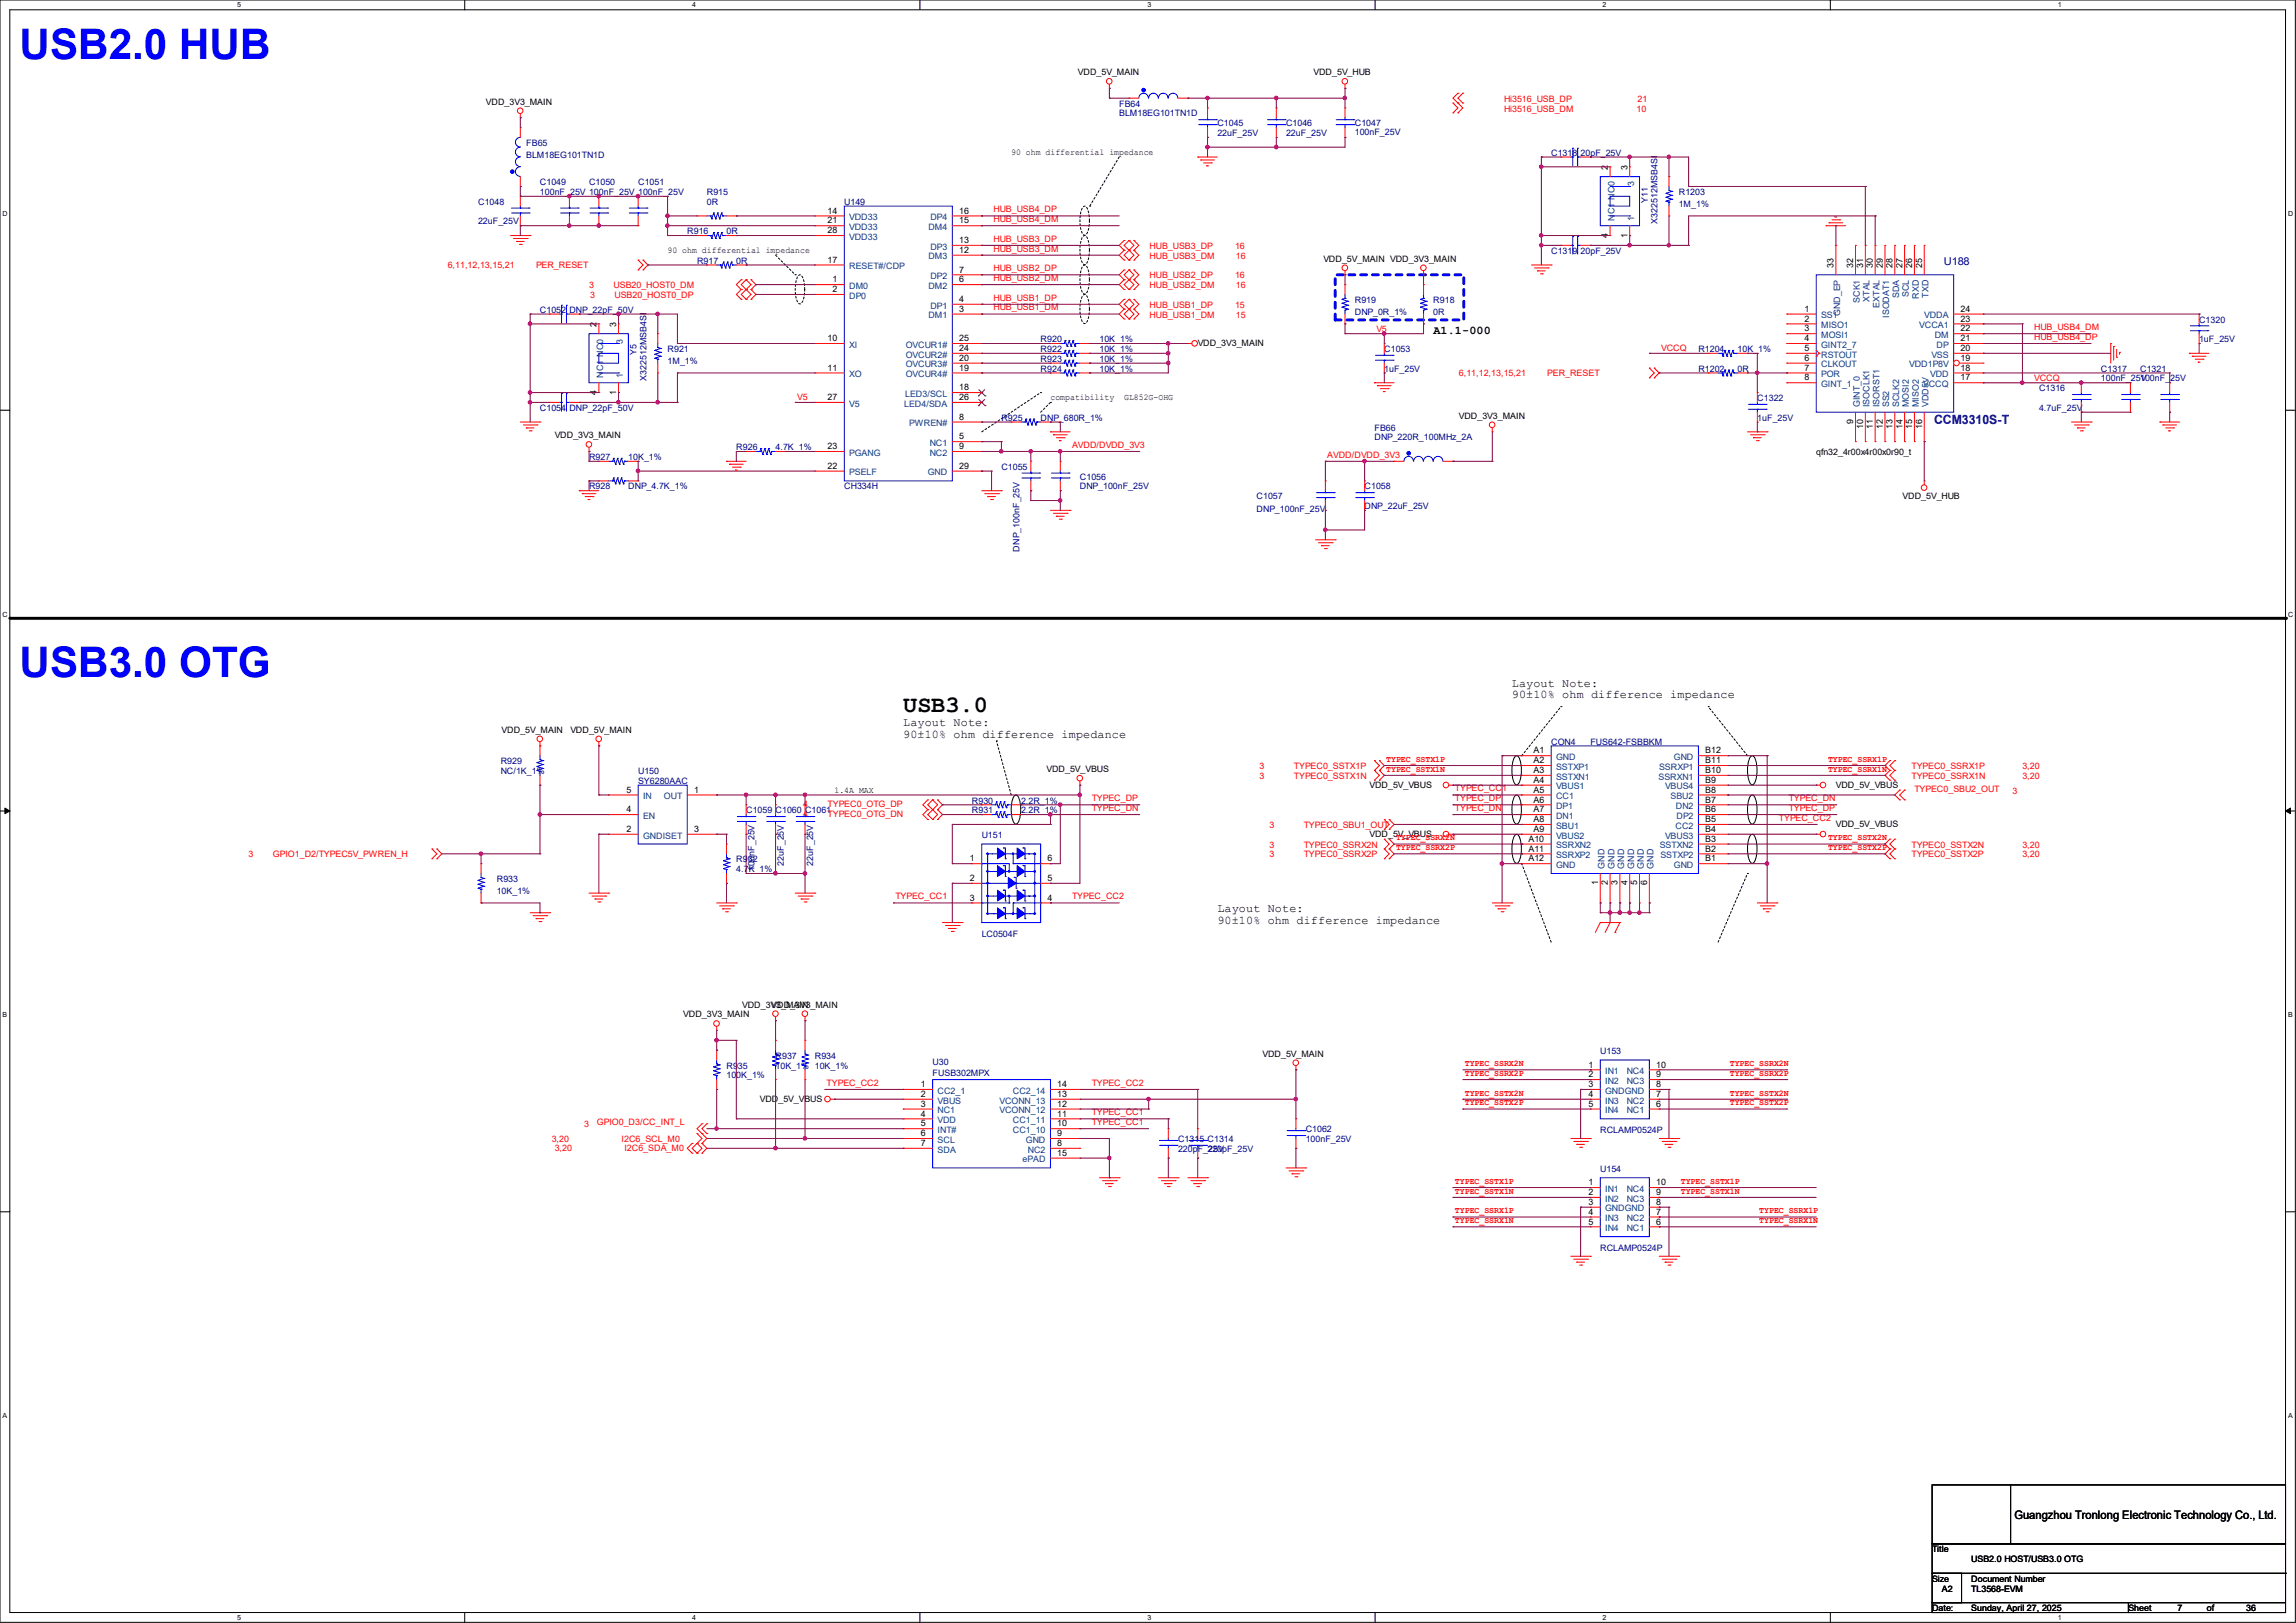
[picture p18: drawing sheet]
<svg xmlns="http://www.w3.org/2000/svg" width="297mm" height="210mm" viewBox="0 0 297 210" stroke-linecap="round" stroke-linejoin="round" font-family="sans-serif">
<defs><g id="words">
<g font-size="5.5" fill="#00f">
<text x="2.5" y="7.6">USB2.0 HUB</text>
<text x="2.5" y="87.6">USB3.0 OTG</text>
</g>
<text font-size="3" x="116.8" y="92.1">USB3.0</text>
<text font-size="1.7" fill="#000080" x="250.2" y="54.9">CCM3310S-T</text>
<g font-size="1.5">
<text x="185.4" y="43.2">A1.1-000</text>
<text x="195.6" y="88.9">Layout Note:</text>
<text x="116.8" y="93.9">Layout Note:</text>
<text x="116.8" y="95.5">90±10% ohm difference impedance</text>
<text x="195.6" y="90.4">90±10% ohm difference impedance</text>
<text x="157.5" y="118.1">Layout Note:</text>
<text x="157.5" y="119.6">90±10% ohm difference impedance</text>
<text x="260.6" y="196.6">Guangzhou Tronlong Electronic Technology Co., Ltd.</text>
</g>
<text font-size="1.4" fill="#000080" x="251.5" y="34.3">U188</text>
<g font-size="1.1">
<text x="139.4" y="9.7">VDD_5V_MAIN</text>
<text x="169.9" y="9.7">VDD_5V_HUB</text>
<text x="62.9" y="13.5">VDD_3V3_MAIN</text>
<text x="130.8" y="20">90 ohm differential impedance</text>
<text x="208" y="22" transform="rotate(-90 208 22)">2</text>
<text x="210.5" y="22" transform="rotate(-90 210.5 22)">3</text>
<text x="107.1" y="27.6">14</text>
<text x="107.1" y="28.9">21</text>
<text x="124.1" y="28.9">15</text>
<text x="124.1" y="27.6">16</text>
<text x="86.4" y="32.7">90 ohm differential impedance</text>
<text x="107.1" y="30.2">28</text>
<text x="107.1" y="34">17</text>
<text x="124.1" y="35.3">7</text>
<text x="124.1" y="32.7">12</text>
<text x="124.1" y="31.5">13</text>
<text x="171.2" y="33.9">VDD_5V_MAIN VDD_3V3_MAIN</text>
<text x="208" y="30.7" transform="rotate(-90 208 30.7)">4</text>
<text x="210.5" y="30.7" transform="rotate(-90 210.5 30.7)">1</text>
<text x="237.2" y="34.7" transform="rotate(-90 237.2 34.7)">33</text>
<text x="239.7" y="34.7" transform="rotate(-90 239.7 34.7)">32</text>
<text x="241" y="34.7" transform="rotate(-90 241 34.7)">31</text>
<text x="242.3" y="34.7" transform="rotate(-90 242.3 34.7)">30</text>
<text x="243.6" y="34.7" transform="rotate(-90 243.6 34.7)">29</text>
<text x="244.8" y="34.7" transform="rotate(-90 244.8 34.7)">28</text>
<text x="246.1" y="34.7" transform="rotate(-90 246.1 34.7)">27</text>
<text x="247.4" y="34.7" transform="rotate(-90 247.4 34.7)">26</text>
<text x="248.6" y="34.7" transform="rotate(-90 248.6 34.7)">25</text>
<text x="107.7" y="36.5">1</text>
<text x="107.7" y="37.8">2</text>
<text x="124.1" y="40.3">3</text>
<text x="124.1" y="39.1">4</text>
<text x="124.1" y="36.5">6</text>
<text x="233.4" y="40.3">1</text>
<text x="233.4" y="41.6">2</text>
<text x="253.6" y="41.6">23</text>
<text x="253.6" y="40.3">24</text>
<text x="77.2" y="42.3" transform="rotate(-90 77.2 42.3)">2</text>
<text x="79.7" y="42.3" transform="rotate(-90 79.7 42.3)">3</text>
<text x="107.1" y="44.2">10</text>
<text x="107.1" y="48">11</text>
<text x="124.1" y="45.4">24</text>
<text x="124.1" y="44.2">25</text>
<text x="124.1" y="46.7">20</text>
<text x="124.1" y="48">19</text>
<text x="154.9" y="44.8">VDD_3V3_MAIN</text>
<text x="233.4" y="48">7</text>
<text x="233.4" y="46.7">6</text>
<text x="233.4" y="45.4">5</text>
<text x="233.4" y="44.2">4</text>
<text x="233.4" y="42.9">3</text>
<text x="253.6" y="45.4">20</text>
<text x="253.6" y="46.7">19</text>
<text x="253.6" y="48">18</text>
<text x="253.6" y="44.2">21</text>
<text x="253.6" y="42.9">22</text>
<text x="77.2" y="51.1" transform="rotate(-90 77.2 51.1)">4</text>
<text x="79.7" y="51.1" transform="rotate(-90 79.7 51.1)">1</text>
<text x="107.1" y="51.8">27</text>
<text x="124.1" y="51.8">26</text>
<text x="124.1" y="50.5">18</text>
<text x="135.9" y="51.8">compatibility</text>
<text x="145.4" y="51.8">GL852G-OHG</text>
<text x="233.4" y="49.2">8</text>
<text x="253.6" y="49.2">17</text>
<text x="71.8" y="56.7">VDD_3V3_MAIN</text>
<text x="107.1" y="58.1">23</text>
<text x="124.1" y="56.9">5</text>
<text x="124.1" y="58.1">9</text>
<text x="124.1" y="54.3">8</text>
<text x="188.7" y="54.2">VDD_3V3_MAIN</text>
<text x="234.9" y="58.9">qfn32_4r00x4r00x0r90_t</text>
<text x="239.7" y="54.9" transform="rotate(-90 239.7 54.9)">9</text>
<text x="241" y="55.5" transform="rotate(-90 241 55.5)">10</text>
<text x="242.3" y="55.5" transform="rotate(-90 242.3 55.5)">11</text>
<text x="243.6" y="55.5" transform="rotate(-90 243.6 55.5)">12</text>
<text x="244.8" y="55.5" transform="rotate(-90 244.8 55.5)">13</text>
<text x="246.1" y="55.5" transform="rotate(-90 246.1 55.5)">14</text>
<text x="247.4" y="55.5" transform="rotate(-90 247.4 55.5)">15</text>
<text x="248.6" y="55.5" transform="rotate(-90 248.6 55.5)">16</text>
<text x="107.1" y="60.7">22</text>
<text x="124.1" y="60.7">29</text>
<text x="246.1" y="64.6">VDD_5V_HUB</text>
<text x="64.9" y="94.8">VDD_5V_MAIN</text>
<text x="73.8" y="94.8">VDD_5V_MAIN</text>
<text x="135.4" y="99.9">VDD_5V_VBUS</text>
<text x="177.2" y="101.9">VDD_5V_VBUS</text>
<text x="198.4" y="97.5">A1</text>
<text x="198.4" y="98.8">A2</text>
<text x="198.4" y="100">A3</text>
<text x="198.4" y="101.3">A4</text>
<text x="220.6" y="101.3">B9</text>
<text x="220.6" y="100">B10</text>
<text x="220.6" y="98.8">B11</text>
<text x="220.6" y="97.5">B12</text>
<text x="237.5" y="101.9">VDD_5V_VBUS</text>
<text x="81" y="102.6">5</text>
<text x="81" y="105.1">4</text>
<text x="81" y="107.7">2</text>
<text x="89.8" y="107.7">3</text>
<text x="89.8" y="102.6">1</text>
<text x="107.9" y="102.6">1.4A MAX</text>
<text x="198.4" y="102.6">A5</text>
<text x="198.4" y="103.8">A6</text>
<text x="198.4" y="105.1">A7</text>
<text x="198.4" y="106.4">A8</text>
<text x="198.4" y="107.7">A9</text>
<text x="220.6" y="107.7">B4</text>
<text x="220.6" y="106.4">B5</text>
<text x="220.6" y="105.1">B6</text>
<text x="220.6" y="103.8">B7</text>
<text x="220.6" y="102.6">B8</text>
<text x="237.5" y="107">VDD_5V_VBUS</text>
<text x="125.5" y="111.5">1</text>
<text x="135.5" y="111.5">6</text>
<text x="177.2" y="108.3">VDD_5V_VBUS</text>
<text x="197.7" y="108.9">A10</text>
<text x="197.7" y="110.2">A11</text>
<text x="197.7" y="111.5">A12</text>
<text x="220.6" y="111.5">B1</text>
<text x="220.6" y="110.2">B2</text>
<text x="220.6" y="108.9">B3</text>
<text x="125.5" y="114">2</text>
<text x="125.5" y="116.5">3</text>
<text x="135.5" y="116.5">4</text>
<text x="135.5" y="114">5</text>
<text x="206.7" y="114.6" transform="rotate(-90 206.7 114.6)">1</text>
<text x="208" y="114.6" transform="rotate(-90 208 114.6)">2</text>
<text x="209.3" y="114.6" transform="rotate(-90 209.3 114.6)">3</text>
<text x="210.5" y="114.6" transform="rotate(-90 210.5 114.6)">4</text>
<text x="211.8" y="114.6" transform="rotate(-90 211.8 114.6)">5</text>
<text x="213.1" y="114.6" transform="rotate(-90 213.1 114.6)">6</text>
<text x="88.4" y="131.7">VDD_3V3_MAIN</text>
<text x="96" y="130.4">VDD_3V3_MAIN</text>
<text x="99.8" y="130.4">VDD_3V3_MAIN</text>
<text x="163.3" y="136.7">VDD_5V_MAIN</text>
<text x="98.3" y="142.6">VDD_5V_VBUS</text>
<text x="119.1" y="140.7">1</text>
<text x="119.1" y="141.9">2</text>
<text x="119.1" y="143.2">3</text>
<text x="136.8" y="143.2">12</text>
<text x="136.8" y="141.9">13</text>
<text x="136.8" y="140.7">14</text>
<text x="205.5" y="138.1">1</text>
<text x="205.5" y="139.4">2</text>
<text x="205.5" y="140.7">3</text>
<text x="205.5" y="141.9">4</text>
<text x="205.5" y="143.2">5</text>
<text x="214.2" y="143.2">6</text>
<text x="214.2" y="141.9">7</text>
<text x="214.2" y="140.7">8</text>
<text x="214.2" y="139.4">9</text>
<text x="214.2" y="138.1">10</text>
<text x="119.1" y="144.5">4</text>
<text x="119.1" y="145.8">5</text>
<text x="119.1" y="147">6</text>
<text x="119.1" y="148.3">7</text>
<text x="136.8" y="148.3">8</text>
<text x="136.8" y="147">9</text>
<text x="136.8" y="145.8">10</text>
<text x="136.8" y="144.5">11</text>
<text x="136.8" y="149.6">15</text>
<text x="205.5" y="153.4">1</text>
<text x="205.5" y="154.6">2</text>
<text x="205.5" y="155.9">3</text>
<text x="214.2" y="155.9">8</text>
<text x="214.2" y="154.6">9</text>
<text x="214.2" y="153.4">10</text>
<text x="205.5" y="157.2">4</text>
<text x="205.5" y="158.5">5</text>
<text x="214.2" y="158.5">6</text>
<text x="214.2" y="157.2">7</text>
<text x="249.9" y="200.9">Title</text>
<text x="255" y="202.1">USB2.0 HOST/USB3.0 OTG</text>
<text x="249.9" y="204.7">Size</text>
<text x="249.9" y="208.5">Date:</text>
<text x="251.2" y="206">A2</text>
<text x="255" y="204.7">Document Number</text>
<text x="255" y="208.5">Sunday, April 27, 2025</text>
<text x="255" y="206">TL3568-EVM</text>
<text x="275.3" y="208.5">Sheet</text>
<text x="281.7" y="208.5">7</text>
<text x="285.5" y="208.5">of</text>
<text x="290.6" y="208.5">36</text>
</g>
<g font-size="1.1" fill="#000080">
<text x="144.8" y="13.8">FB64</text>
<text x="144.8" y="15.1">BLM18EG101TN1D</text>
<text x="157.5" y="16.3">C1045</text>
<text x="157.5" y="17.6">22uF_25V</text>
<text x="166.4" y="16.3">C1046</text>
<text x="166.4" y="17.6">22uF_25V</text>
<text x="175.3" y="16.3">C1047</text>
<text x="175.3" y="17.5">100nF_25V</text>
<text x="68.1" y="18.9">FB65</text>
<text x="68.1" y="20.4">BLM18EG101TN1D</text>
<text x="69.8" y="24">C1049</text>
<text x="76.2" y="24">C1050</text>
<text x="82.5" y="24">C1051</text>
<text x="200.7" y="20.2">C1318 20pF_25V</text>
<text x="61.8" y="26.5">C1048</text>
<text x="61.8" y="29">22uF_25V</text>
<text x="69.8" y="25.2">100nF_25V 100nF_25V 100nF_25V</text>
<text x="91.4" y="25.2">R915</text>
<text x="91.4" y="26.5">0R</text>
<text x="109.2" y="26.5">U149</text>
<text x="213.2" y="26.3" transform="rotate(-90 213.2 26.3)">Y11</text>
<text x="214.4" y="29" transform="rotate(-90 214.4 29)">X322512MSB4SI</text>
<text x="217.2" y="25.2">R1203</text>
<text x="217.2" y="26.8">1M_1%</text>
<text x="88.9" y="30.3">R916</text>
<text x="90.2" y="34.1">R917</text>
<text x="94" y="30.3">0R</text>
<text x="95.2" y="34.1">0R</text>
<text x="200.7" y="32.9">C1319 20pF_25V</text>
<text x="69.8" y="40.5">C1052 DNP_22pF_50V</text>
<text x="175.3" y="39.2">R919</text>
<text x="175.3" y="40.7">DNP_0R_1%</text>
<text x="185.4" y="39.2">R918</text>
<text x="185.4" y="40.7">0R</text>
<text x="284.5" y="41.7">C1320</text>
<text x="82.3" y="46" transform="rotate(-90 82.3 46)">Y5</text>
<text x="86.4" y="45.6">R921</text>
<text x="86.4" y="47.1">1M_1%</text>
<text x="134.6" y="45.6">R922</text>
<text x="134.6" y="44.3">R920</text>
<text x="134.6" y="46.8">R923</text>
<text x="142.2" y="45.6">10K_1%</text>
<text x="142.2" y="44.3">10K_1%</text>
<text x="142.2" y="46.8">10K_1%</text>
<text x="179.1" y="45.6">C1053</text>
<text x="219.7" y="45.6">R1204</text>
<text x="224.8" y="45.6">10K_1%</text>
<text x="284.5" y="44.3">1uF_25V</text>
<text x="69.8" y="53.2">C1054 DNP_22pF_50V</text>
<text x="83.6" y="49.3" transform="rotate(-90 83.6 49.3)">X322512MSB4SI</text>
<text x="134.6" y="48.1">R924</text>
<text x="142.2" y="48.1">10K_1%</text>
<text x="179.1" y="48.1">1uF_25V</text>
<text x="219.7" y="48.1">R1202</text>
<text x="224.8" y="48.1">0R</text>
<text x="227.3" y="51.9">C1322</text>
<text x="263.8" y="50.6">C1316</text>
<text x="263.8" y="53.2">4.7uF_25V</text>
<text x="271.8" y="48.1">C1317</text>
<text x="271.8" y="49.4">100nF_25V</text>
<text x="276.9" y="48.1">C1321</text>
<text x="276.9" y="49.4">100nF_25V</text>
<text x="76.2" y="59.5">R927</text>
<text x="81.3" y="59.5">10K_1%</text>
<text x="95.2" y="58.3">R926</text>
<text x="100.3" y="58.3">4.7K_1%</text>
<text x="129.5" y="54.4">R925</text>
<text x="134.6" y="54.4">DNP_680R_1%</text>
<text x="177.8" y="55.7">FB66</text>
<text x="177.8" y="57">DNP_220R_100MHz_2A</text>
<text x="227.3" y="54.4">1uF_25V</text>
<text x="76.2" y="63.3">R928</text>
<text x="81.3" y="63.3">DNP_4.7K_1%</text>
<text x="109.2" y="63.3">CH334H</text>
<text x="129.5" y="60.8">C1055</text>
<text x="139.7" y="62.1">C1056</text>
<text x="139.7" y="63.3">DNP_100nF_25V</text>
<text x="162.6" y="64.6">C1057</text>
<text x="176.5" y="63.3">C1058</text>
<text x="176.5" y="65.9">DNP_22uF_25V</text>
<text x="131.9" y="71.4" transform="rotate(-90 131.9 71.4)">DNP_100nF_25V</text>
<text x="162.6" y="66.3">DNP_100nF_25V</text>
<text x="64.8" y="98.9">R929</text>
<text x="64.8" y="100.2">NC/1K_1%</text>
<text x="82.5" y="100.2">U150</text>
<text x="82.5" y="101.4">SY6280AAC</text>
<text x="200.7" y="96.4">CON4</text>
<text x="205.7" y="96.4">FUS642-FSBBKM</text>
<text x="96.5" y="105.2">C1059 C1060 C1061</text>
<text x="125.7" y="104">R930</text>
<text x="125.7" y="105.2">R931</text>
<text x="132.1" y="104">2.2R_1%</text>
<text x="132.1" y="105.2">2.2R_1%</text>
<text x="95.2" y="111.6">R932</text>
<text x="95.2" y="112.9">4.7K_1%</text>
<text x="97.6" y="112.6" transform="rotate(-90 97.6 112.6)">100nF_25V</text>
<text x="101.4" y="112" transform="rotate(-90 101.4 112)">22uF_25V</text>
<text x="105.2" y="112" transform="rotate(-90 105.2 112)">22uF_25V</text>
<text x="127" y="108.4">U151</text>
<text x="64.3" y="114.1">R933</text>
<text x="64.3" y="115.7">10K_1%</text>
<text x="127" y="121.2">LC0504F</text>
<text x="100.3" y="137">R937</text>
<text x="105.4" y="137">R934</text>
<text x="120.6" y="137.8">U30</text>
<text x="207" y="136.4">U153</text>
<text x="94" y="138.3">R935</text>
<text x="94" y="139.5">100K_1%</text>
<text x="100.3" y="138.3">10K_1% 10K_1%</text>
<text x="120.6" y="139.3">FUSB302MPX</text>
<text x="152.4" y="147.8">C1315 C1314</text>
<text x="152.4" y="149.1">220pF_25V</text>
<text x="156.2" y="149.1">220pF_25V</text>
<text x="168.9" y="146.5">C1062</text>
<text x="168.9" y="147.8">100nF_25V</text>
<text x="207" y="146.6">RCLAMP0524P</text>
<text x="207" y="151.6">U154</text>
<text x="207" y="161.9">RCLAMP0524P</text>
</g>
<g font-size="1.1" fill="#f00">
<text x="194.6" y="13.2">Hi3516_USB_DP</text>
<text x="194.6" y="14.4">Hi3516_USB_DM</text>
<text x="211.7" y="14.4">10</text>
<text x="211.8" y="13.2">21</text>
<text x="128.5" y="28.7">HUB_USB4_DM</text>
<text x="128.5" y="27.5">HUB_USB4_DP</text>
<text x="57.9" y="34.6">6,11,12,13,15,21</text>
<text x="69.3" y="34.6">PER_RESET</text>
<text x="128.5" y="32.6">HUB_USB3_DM</text>
<text x="128.5" y="31.3">HUB_USB3_DP</text>
<text x="128.5" y="35.1">HUB_USB2_DP</text>
<text x="148.7" y="32.2">HUB_USB3_DP</text>
<text x="148.7" y="33.5">HUB_USB3_DM</text>
<text x="159.8" y="32.2">16</text>
<text x="159.9" y="33.5">16</text>
<text x="76.2" y="37.3">3</text>
<text x="76.3" y="38.6">3</text>
<text x="79.4" y="37.3">USB20_HOST0_DM</text>
<text x="79.5" y="38.6">USB20_HOST0_DP</text>
<text x="128.5" y="36.4">HUB_USB2_DM</text>
<text x="128.5" y="40.2">HUB_USB1_DM</text>
<text x="128.5" y="38.9">HUB_USB1_DP</text>
<text x="148.7" y="41.1">HUB_USB1_DM</text>
<text x="148.7" y="39.8">HUB_USB1_DP</text>
<text x="148.7" y="36">HUB_USB2_DP</text>
<text x="148.7" y="37.3">HUB_USB2_DM</text>
<text x="159.8" y="39.8">15</text>
<text x="159.8" y="36">16</text>
<text x="159.9" y="41.1">15</text>
<text x="159.9" y="37.3">16</text>
<text x="178" y="42.9">V5</text>
<text x="214.9" y="45.5">VCCQ</text>
<text x="263.1" y="42.7">HUB_USB4_DM</text>
<text x="263.1" y="44">HUB_USB4_DP</text>
<text x="103.1" y="51.8">V5</text>
<text x="188.7" y="48.6">6,11,12,13,15,21</text>
<text x="200.1" y="48.6">PER_RESET</text>
<text x="263.1" y="49.3">VCCQ</text>
<text x="138.7" y="58">AVDD/DVDD_3V3</text>
<text x="171.7" y="59.2">AVDD/DVDD_3V3</text>
<text x="162.9" y="99.5">3</text>
<text x="162.9" y="100.8">3</text>
<text x="167.4" y="99.5">TYPEC0_SSTX1P</text>
<text x="167.4" y="100.8">TYPEC0_SSTX1N</text>
<text x="179.3" y="98.6">TYPEC_SSTX1P</text>
<text x="179.3" y="99.9">TYPEC_SSTX1N</text>
<text x="236.5" y="99.9">TYPEC_SSRX1N</text>
<text x="236.5" y="98.6">TYPEC_SSRX1P</text>
<text x="247.3" y="100.8">TYPEC0_SSRX1N</text>
<text x="247.3" y="99.5">TYPEC0_SSRX1P</text>
<text x="261.6" y="100.8">3,20</text>
<text x="261.6" y="99.5">3,20</text>
<text x="103.9" y="105.8">4</text>
<text x="103.9" y="104.5">4</text>
<text x="107.1" y="105.8">TYPEC0_OTG_DN</text>
<text x="107.1" y="104.5">TYPEC0_OTG_DP</text>
<text x="141.2" y="104.9">TYPEC_DN</text>
<text x="141.2" y="103.7">TYPEC_DP</text>
<text x="164.2" y="107.1">3</text>
<text x="168.7" y="107.1">TYPEC0_SBU1_OUT</text>
<text x="188.2" y="103.7">TYPEC_DP</text>
<text x="188.2" y="104.9">TYPEC_DN</text>
<text x="188.2" y="102.4">TYPEC_CC1</text>
<text x="230.1" y="106.2">TYPEC_CC2</text>
<text x="231.4" y="103.7">TYPEC_DN</text>
<text x="231.4" y="104.9">TYPEC_DP</text>
<text x="247.6" y="102.4">TYPEC0_SBU2_OUT</text>
<text x="260.3" y="102.7">3</text>
<text x="32.1" y="111">3</text>
<text x="35.3" y="111">GPIO1_D2/TYPEC5V_PWREN_H</text>
<text x="164.2" y="109.7">3</text>
<text x="164.2" y="111">3</text>
<text x="168.7" y="111">TYPEC0_SSRX2P</text>
<text x="168.7" y="109.7">TYPEC0_SSRX2N</text>
<text x="180.6" y="108.8">TYPEC_SSRX2N</text>
<text x="180.6" y="110">TYPEC_SSRX2P</text>
<text x="236.5" y="110">TYPEC_SSTX2P</text>
<text x="236.5" y="108.8">TYPEC_SSTX2N</text>
<text x="247.3" y="111">TYPEC0_SSTX2P</text>
<text x="247.3" y="109.7">TYPEC0_SSTX2N</text>
<text x="261.6" y="109.7">3,20</text>
<text x="261.6" y="111">3,20</text>
<text x="115.8" y="116.4">TYPEC_CC1</text>
<text x="138.7" y="116.4">TYPEC_CC2</text>
<text x="189.5" y="138">TYPEC_SSRX2N</text>
<text x="223.8" y="138">TYPEC_SSRX2N</text>
<text x="106.9" y="140.5">TYPEC_CC2</text>
<text x="141.2" y="140.5">TYPEC_CC2</text>
<text x="189.5" y="143">TYPEC_SSTX2P</text>
<text x="189.5" y="141.8">TYPEC_SSTX2N</text>
<text x="189.5" y="139.2">TYPEC_SSRX2P</text>
<text x="223.8" y="143">TYPEC_SSTX2P</text>
<text x="223.8" y="141.8">TYPEC_SSTX2N</text>
<text x="223.8" y="139.2">TYPEC_SSRX2P</text>
<text x="71.4" y="147.8">3,20</text>
<text x="71.8" y="148.9">3,20</text>
<text x="75.6" y="145.9">3</text>
<text x="77.2" y="145.6">GPIO0_D3/CC_INT_L</text>
<text x="80.4" y="147.8">I2C6_SCL_M0</text>
<text x="80.8" y="148.9">I2C6_SDA_M0</text>
<text x="141.2" y="145.6">TYPEC_CC1</text>
<text x="141.2" y="144.3">TYPEC_CC1</text>
<text x="188.2" y="153.2">TYPEC_SSTX1P</text>
<text x="188.2" y="154.5">TYPEC_SSTX1N</text>
<text x="217.4" y="153.2">TYPEC_SSTX1P</text>
<text x="217.4" y="154.5">TYPEC_SSTX1N</text>
<text x="188.2" y="158.3">TYPEC_SSRX1N</text>
<text x="188.2" y="157">TYPEC_SSRX1P</text>
<text x="227.6" y="158.3">TYPEC_SSRX1N</text>
<text x="227.6" y="157">TYPEC_SSRX1P</text>
</g>
<g font-size="1.1" fill="#004080">
<text x="109.9" y="28.5">VDD33</text>
<text x="109.9" y="29.8">VDD33</text>
<text x="120.1" y="29.8">DM4</text>
<text x="120.4" y="28.5">DP4</text>
<text x="208.8" y="28.6" transform="rotate(-90 208.8 28.6)">NC1 NC0</text>
<text x="211.4" y="28.6" transform="rotate(-90 211.4 28.6)">1</text>
<text x="211.4" y="24.1" transform="rotate(-90 211.4 24.1)">3</text>
<text x="109.9" y="31">VDD33</text>
<text x="109.9" y="34.8">RESET#/CDP</text>
<text x="120.1" y="33.6">DM3</text>
<text x="120.4" y="32.3">DP3</text>
<text x="109.9" y="37.4">DM0</text>
<text x="109.9" y="38.7">DP0</text>
<text x="120.1" y="41.2">DM1</text>
<text x="120.1" y="37.4">DM2</text>
<text x="120.4" y="39.9">DP1</text>
<text x="120.4" y="36.1">DP2</text>
<text x="235.6" y="41.2">SS1</text>
<text x="238" y="40.9" transform="rotate(-90 238 40.9)">GND_EP</text>
<text x="240.6" y="39.2" transform="rotate(-90 240.6 39.2)">SCK1</text>
<text x="241.9" y="39.1" transform="rotate(-90 241.9 39.1)">XTAL</text>
<text x="243.1" y="39.8" transform="rotate(-90 243.1 39.8)">EXTAL</text>
<text x="244.4" y="41.1" transform="rotate(-90 244.4 41.1)">ISODAT1</text>
<text x="245.7" y="38.6" transform="rotate(-90 245.7 38.6)">SDA</text>
<text x="246.9" y="38.4" transform="rotate(-90 246.9 38.4)">SCL</text>
<text x="248.2" y="38.6" transform="rotate(-90 248.2 38.6)">RXD</text>
<text x="248.9" y="41.2">VDDA</text>
<text x="249.5" y="38.5" transform="rotate(-90 249.5 38.5)">TXD</text>
<text x="80.6" y="44.4" transform="rotate(-90 80.6 44.4)">3</text>
<text x="109.9" y="45">XI</text>
<text x="117.2" y="46.3">OVCUR2#</text>
<text x="117.2" y="45">OVCUR1#</text>
<text x="117.2" y="47.5">OVCUR3#</text>
<text x="235.6" y="47.5">CLKOUT</text>
<text x="235.6" y="46.3">RSTOUT</text>
<text x="235.6" y="45">GINT2_7</text>
<text x="235.6" y="42.5">MISO1</text>
<text x="235.6" y="43.7">MOSI1</text>
<text x="247" y="47.5">VDD1P8V</text>
<text x="248.3" y="42.5">VCCA1</text>
<text x="249.8" y="46.3">VSS</text>
<text x="250.3" y="43.7">DM</text>
<text x="250.5" y="45">DP</text>
<text x="78" y="48.9" transform="rotate(-90 78 48.9)">NC1 NC0</text>
<text x="80.6" y="48.9" transform="rotate(-90 80.6 48.9)">1</text>
<text x="109.9" y="48.8">XO</text>
<text x="109.9" y="52.6">V5</text>
<text x="117" y="52.6">LED4/SDA</text>
<text x="117.1" y="51.4">LED3/SCL</text>
<text x="117.2" y="48.8">OVCUR4#</text>
<text x="235.6" y="50.1">GINT_1</text>
<text x="235.6" y="48.8">POR</text>
<text x="240.6" y="52.7" transform="rotate(-90 240.6 52.7)">GINT_0</text>
<text x="241.9" y="52.7" transform="rotate(-90 241.9 52.7)">ISOCLK1</text>
<text x="243.1" y="52.7" transform="rotate(-90 243.1 52.7)">ISORST1</text>
<text x="244.4" y="52.7" transform="rotate(-90 244.4 52.7)">SS2</text>
<text x="245.7" y="52.7" transform="rotate(-90 245.7 52.7)">SCLK2</text>
<text x="246.9" y="52.7" transform="rotate(-90 246.9 52.7)">MOSI2</text>
<text x="248.2" y="52.7" transform="rotate(-90 248.2 52.7)">MISO2</text>
<text x="248.8" y="50.1">VCCQ</text>
<text x="249.5" y="52.7" transform="rotate(-90 249.5 52.7)">VDD5V</text>
<text x="249.7" y="48.8">VDD</text>
<text x="109.9" y="59">PGANG</text>
<text x="117.6" y="55.2">PWREN#</text>
<text x="120.3" y="57.7">NC1</text>
<text x="120.3" y="59">NC2</text>
<text x="109.9" y="61.5">PSELF</text>
<text x="120" y="61.5">GND</text>
<text x="201.3" y="98.3">GND</text>
<text x="201.3" y="99.6">SSTXP1</text>
<text x="201.3" y="100.9">SSTXN1</text>
<text x="214.5" y="100.9">SSRXN1</text>
<text x="214.6" y="99.6">SSRXP1</text>
<text x="216.5" y="98.3">GND</text>
<text x="83.2" y="103.4">IN</text>
<text x="83.2" y="106">EN</text>
<text x="85.9" y="103.4">OUT</text>
<text x="201.3" y="102.2">VBUS1</text>
<text x="201.3" y="103.4">CC1</text>
<text x="201.3" y="104.7">DP1</text>
<text x="201.3" y="106">DN1</text>
<text x="201.3" y="107.2">SBU1</text>
<text x="215.4" y="102.2">VBUS4</text>
<text x="216.1" y="103.4">SBU2</text>
<text x="216.7" y="107.2">CC2</text>
<text x="216.8" y="104.7">DN2</text>
<text x="216.9" y="106">DP2</text>
<text x="83.2" y="108.5">GNDISET</text>
<text x="201.3" y="108.5">VBUS2</text>
<text x="201.3" y="109.8">SSRXN2</text>
<text x="201.3" y="111">SSRXP2</text>
<text x="201.3" y="112.3">GND</text>
<text x="207.6" y="112.4" transform="rotate(-90 207.6 112.4)">GND</text>
<text x="208.8" y="112.4" transform="rotate(-90 208.8 112.4)">GND</text>
<text x="210.1" y="112.4" transform="rotate(-90 210.1 112.4)">GND</text>
<text x="211.4" y="112.4" transform="rotate(-90 211.4 112.4)">GND</text>
<text x="212.6" y="112.4" transform="rotate(-90 212.6 112.4)">GND</text>
<text x="213.9" y="112.4" transform="rotate(-90 213.9 112.4)">GND</text>
<text x="214.7" y="109.8">SSTXN2</text>
<text x="214.8" y="111">SSTXP2</text>
<text x="215.4" y="108.5">VBUS3</text>
<text x="216.5" y="112.3">GND</text>
<text x="121.3" y="141.5">CC2_1</text>
<text x="121.3" y="142.8">VBUS</text>
<text x="129.3" y="142.8">VCONN_13</text>
<text x="131" y="141.5">CC2_14</text>
<text x="207.6" y="139">IN1</text>
<text x="207.6" y="140.3">IN2</text>
<text x="207.6" y="141.5">GNDGND</text>
<text x="207.6" y="142.8">IN3</text>
<text x="210.4" y="142.8">NC2</text>
<text x="210.4" y="140.3">NC3</text>
<text x="210.4" y="139">NC4</text>
<text x="121.3" y="144.1">NC1</text>
<text x="121.3" y="145.3">VDD</text>
<text x="121.3" y="146.6">INT#</text>
<text x="121.3" y="147.9">SCL</text>
<text x="121.3" y="149.1">SDA</text>
<text x="129.3" y="144.1">VCONN_12</text>
<text x="131" y="146.6">CC1_10</text>
<text x="131" y="145.3">CC1_11</text>
<text x="132.7" y="147.9">GND</text>
<text x="133" y="149.1">NC2</text>
<text x="207.6" y="144.1">IN4</text>
<text x="210.4" y="144.1">NC1</text>
<text x="132.3" y="150.4">ePAD</text>
<text x="207.6" y="154.2">IN1</text>
<text x="207.6" y="155.5">IN2</text>
<text x="210.4" y="155.5">NC3</text>
<text x="210.4" y="154.2">NC4</text>
<text x="207.6" y="156.8">GNDGND</text>
<text x="207.6" y="158">IN3</text>
<text x="207.6" y="159.3">IN4</text>
<text x="210.4" y="159.3">NC1</text>
<text x="210.4" y="158">NC2</text>
</g>
<g font-size=".9">
<text x="30.7" y=".9">5</text>
<text x="89.5" y=".9">4</text>
<text x="148.4" y=".9">3</text>
<text x="207.3" y=".9">2</text>
<text x="266.2" y=".9">1</text>
<text x=".3" y="28">D</text>
<text x="296" y="28">D</text>
<text x=".3" y="79.8">C</text>
<text x="296" y="79.8">C</text>
<text x=".3" y="131.7">B</text>
<text x="296" y="131.7">B</text>
<text x=".3" y="183.5">A</text>
<text x="296" y="183.5">A</text>
<text x="30.7" y="209.6">5</text>
<text x="89.5" y="209.6">4</text>
<text x="148.4" y="209.6">3</text>
<text x="207.3" y="209.6">2</text>
<text x="266.2" y="209.6">1</text>
</g>
</g></defs>
<path d="M0 0h296.9v209.9h-296.9zM1.3 1.3h294.4v207.4h-294.4z" fill="none" stroke="#000" stroke-width=".13"/>
<g fill="#fff">
<path d="M30.7 .1h.5v1h-.5z"/>
<path d="M30.7 208.8h.5v1h-.5z"/>
</g>
<path d="M60.1 0v1.3M60.1 208.7v1.2" fill="none" stroke="#000" stroke-width=".13"/>
<g fill="#fff">
<path d="M89.5 .1h.5v1h-.5z"/>
<path d="M89.5 208.8h.5v1h-.5z"/>
</g>
<path d="M119 0v1.3M119 208.7v1.2" fill="none" stroke="#000" stroke-width=".13"/>
<g fill="#fff">
<path d="M148.4 .1h.5v1h-.5z"/>
<path d="M148.4 208.8h.5v1h-.5z"/>
</g>
<path d="M177.9 0v1.3M177.9 208.7v1.2" fill="none" stroke="#000" stroke-width=".13"/>
<g fill="#fff">
<path d="M207.3 .1h.5v1h-.5z"/>
<path d="M207.3 208.8h.5v1h-.5z"/>
</g>
<path d="M236.8 0v1.3M236.8 208.7v1.2" fill="none" stroke="#000" stroke-width=".13"/>
<g fill="#fff">
<path d="M266.2 .1h.5v1h-.5z"/>
<path d="M266.2 208.8h.5v1h-.5z"/>
<path d="M.3 27.2h.7v1h-.7z"/>
<path d="M296 27.2h.6v1h-.6z"/>
<path d="M.3 79h.7v1h-.7z"/>
<path d="M296 79h.6v1h-.6z"/>
</g>
<path d="M0 53.1h1.3M295.7 53.1h1.2" fill="none" stroke="#000" stroke-width=".13"/>
<g fill="#fff">
<path d="M.3 130.9h.6v1h-.6z"/>
<path d="M296 130.9h.6v1h-.6z"/>
</g>
<path d="M0 104.9h1.3M295.7 104.9h1.2" fill="none" stroke="#000" stroke-width=".13"/>
<path d="M.6 104.6l.7 .3-.7 .4zM295.7 104.9l.6-.3v.7z" fill="#000" stroke="#000" stroke-width=".13"/>
<g fill="#fff">
<path d="M.3 182.7h.6v1h-.6z"/>
<path d="M296 182.7h.5v1h-.5z"/>
</g>
<g fill="none" stroke="#000" stroke-width=".13">
<path d="M196 97.9l.2-.1a1.35 1.35 0 0 1 .6 1.3 3.9 3.9 0 0 1-.4 2.4l-.2 .1a1.35 1.35 0 0 1-.6-1.3 3.9 3.9 0 0 1 .4-2.4zM226.5 97.9l.2-.1a1.35 1.35 0 0 1 .6 1.3 3.9 3.9 0 0 1-.4 2.4l-.2 .1a1.35 1.35 0 0 1-.6-1.3 3.9 3.9 0 0 1 .4-2.4zM131.2 103l.2-.1a1.35 1.35 0 0 1 .6 1.3 3.9 3.9 0 0 1-.4 2.3l-.2 .1a1.35 1.35 0 0 1-.6-1.3 3.9 3.9 0 0 1 .4-2.3zM196 103l.2-.1a1.35 1.35 0 0 1 .6 1.3 3.9 3.9 0 0 1-.4 2.3l-.2 .1a1.35 1.35 0 0 1-.6-1.3 3.9 3.9 0 0 1 .4-2.3zM196 108h.2a1.35 1.35 0 0 1 .6 1.2 3.9 3.9 0 0 1-.4 2.4l-.2 .1a1.35 1.35 0 0 1-.6-1.3 3.9 3.9 0 0 1 .4-2.4zM226.5 103l.2-.1a1.35 1.35 0 0 1 .6 1.3 3.9 3.9 0 0 1-.4 2.3l-.2 .1a1.35 1.35 0 0 1-.6-1.3 3.9 3.9 0 0 1 .4-2.3zM226.5 108h.2a1.35 1.35 0 0 1 .6 1.2 3.9 3.9 0 0 1-.4 2.4l-.2 .1a1.35 1.35 0 0 1-.6-1.3 3.9 3.9 0 0 1 .4-2.4zM0 156.8h1.3M295.7 156.8h1.2M249.9 192.2h45.8v7.6h-45.8zM249.9 199.8h45.8v3.8h-45.8zM260.1 199.8h.1"/>
<path d="M260.1 192.2v7.6M249.9 203.6h3.8v3.8h-3.8zM249.9 207.4h25.4v1.3h-25.4zM275.3 207.4h20.4v1.3h-20.4zM295.7 203.6h.1M295.7 203.6v3.8"/>
</g>
<path d="M1.3 80h294.4" fill="none" stroke="#000" stroke-width=".38"/>
<circle cx="295.7" cy="80" r=".19" fill="#000"/>
<g fill="none" stroke="#000" stroke-width=".13" stroke-dasharray=".3">
<path d="M100.3 33l2.6 2.6M102.9 35.6h.1M103.3 35.7l.2-.1a1.35 1.35 0 0 1 .6 1.2 3.9 3.9 0 0 1-.4 2.4l-.2 .1a1.35 1.35 0 0 1-.6-1.3 3.9 3.9 0 0 1 .4-2.3zM140.1 26.8l.2-.1a1.35 1.35 0 0 1 .6 1.3 3.9 3.9 0 0 1-.4 2.3l-.2 .1a1.35 1.35 0 0 1-.6-1.3 3.9 3.9 0 0 1 .4-2.3zM140.1 30.6l.2-.1a1.35 1.35 0 0 1 .6 1.3 3.9 3.9 0 0 1-.4 2.4h-.2a1.35 1.35 0 0 1-.6-1.2 3.9 3.9 0 0 1 .4-2.4zM140.1 34.4l.2-.1a1.35 1.35 0 0 1 .6 1.3 3.9 3.9 0 0 1-.4 2.4l-.2 .1a1.35 1.35 0 0 1-.6-1.3 3.9 3.9 0 0 1 .4-2.4zM140.1 38.2l.2-.1a1.35 1.35 0 0 1 .6 1.3 3.9 3.9 0 0 1-.4 2.4l-.2 .1a1.35 1.35 0 0 1-.6-1.3 3.9 3.9 0 0 1 .4-2.4zM141 26.7h.1M144.8 20.3l-3.8 6.4M127 55.9l7.6-5.1M134.6 53.3l1.3-1.2M134.6 50.8h.1"/>
<path d="M135.9 52.1h.1M128.9 95.9h.1M196.9 97.8l5-6.4M201.9 91.4h.1M221 91.4h.1M226.1 97.8l-5.1-6.4M130.8 102.9l-1.9-7M196.9 111.8h.1M226.1 113h.1M200.7 121.9l-3.8-10.1M222.3 121.9l3.8-8.9"/>
</g>
<path d="M172.7 35.6h16.7v5.8h-16.7z" fill="none" stroke="#00f" stroke-width=".38" stroke-dasharray=".8"/>
<g fill="none" stroke="#f00" stroke-width=".13">
<path d="M67.3 15.2h.1M67.3 14.7v.5M143.5 11.4h.1M143.5 10.9v.5M165.1 14h.1M165.1 17.8h.1M165.1 14v1.2M165.1 16.5v1.3M174 11.4h.1M174 10.9v.5M188 14.6h.1M188 13.3h.1"/>
<path d="M188 13.3l.6 .7-.6 .6M188.6 12.1h.1M188.6 13.3h.1M188.6 14.6h.1M188.6 12.1l-.6 .6 1.2 1.3-.6 .6M189.2 13.3h.1M189.2 12.1h.1M189.2 12.1l-.6 .6 .6 .6M66 30.5h2.6M66.4 30.9h1.8M66.8 31.2h.1M66.8 31.2h1"/>
<path d="M67.2 31.6h.2M67.4 31.6h.1M68.2 30.9h.1M68.6 30.5h.1M82.6 33.7h.1M82.6 34.9h.1M82.6 33.7l.6 .6-.6 .6M83.2 34.9h.1M83.2 33.7h.1M83.2 33.7l.6 .6-.6 .6M95.9 36.2h.1M95.9 37.5h.1"/>
<path d="M95.9 38.7h.1M95.9 36.2l-.6 .6 .6 .7M95.9 37.5l-.6 .6 .6 .6M96.5 37.5h.1M96.5 36.2h.1M96.5 38.7h.1M96.5 36.2l.7 .6-1.3 1.3 .6 .6M96.5 36.2l-.6 .6 1.3 1.3-.7 .6M97.2 36.2h.1M97.2 37.5h.1M97.2 38.7h.1M97.2 36.2l.6 .6-.6 .7"/>
<path d="M97.2 37.5l.6 .6-.6 .6M145.4 38.7h.1M145.4 34.9h.1M145.4 36.2h.1M145.4 37.5h.1M145.4 31.1h.1M145.4 32.4h.1M145.4 33.7h.1M145.4 38.7l-.6 .7 .6 .6M145.4 36.2l-.6 .6 .6 .7M145.4 34.9l-.6 .7 .6 .6M145.4 32.4l-.6 .6 .6 .7"/>
<path d="M145.4 31.1l-.6 .6 .6 .7M146.1 38.7h.1M146.1 36.2h.1M146.1 34.9h.1M146.1 37.5h.1M146.1 32.4h.1M146.1 31.1h.1M146.1 33.7h.1M146.1 38.7l-.7 .7 1.3 1.2-.6 .7M146.1 38.7l.6 .7-.6 .6M146.1 34.9l-.7 .7 1.3 1.2-.6 .7M146.1 34.9l.6 .7-1.3 1.2 .7 .7"/>
<path d="M146.1 31.1l-.7 .6 1.3 1.3-.6 .7M146.1 31.1l.6 .6-1.3 1.3 .7 .7M146.7 38.7h.1M146.7 34.9h.1M146.7 36.2h.1M146.7 37.5h.1M146.7 31.1h.1M146.7 32.4h.1M146.7 33.7h.1M146.7 36.2l.6 .6-.6 .7M146.7 38.7l.6 .7-.6 .6M146.7 32.4l.6 .6-.6 .7"/>
<path d="M146.7 34.9l.6 .7-.6 .6M146.7 31.1l.6 .6-.6 .7M154.9 20.3h.1M154.9 20.3h2.6M155.3 20.7h.1M155.3 20.7h1.8M155.7 21.1h1M156.1 21.5h.1M156.1 21.5h.2M156.7 21.1h.1M174 35.6h.1M174 36.8h.1"/>
<path d="M174 35.1v.5M174 36.8v1.3M184.2 35.6h.1M184.2 35.1v.5M198.1 34.3h2.6M198.5 34.7h1.8M198.9 35.1h.1M198.9 35.1h1M199.3 35.4h.2M199.5 35.4h.1M200.3 34.7h.1M200.7 34.3h.1"/>
<path d="M201.9 20.3h.1M201.9 20.3h1.3M204.5 20.3h1.2M205.7 20.3h.1M236.2 29.2h.1M236.2 29.2h2.6M236.6 28.8h.1M236.6 28.8h1.8M237 28.4h1M237.4 28.1h.1M237.4 28.1h.2M238 28.4h.1"/>
<path d="M67.3 54.6h2.6M67.7 55h1.8M68.1 55.4h.1M68.1 55.4h1M68.5 55.8h.2M68.7 55.8h.1M69.5 55h.1M69.9 54.6h.1M76.2 58.4h.1M76.2 57.9v.5M77.5 59.7h.1M77.5 59.7h1.2"/>
<path d="M81.3 59.7h1.3M82.6 59.7h.1M94 59.7h.1M94 59.7h2.5M135.9 55.9h.1M135.9 48.3h.1M135.9 55.9h2.5M135.9 48.3h1.3M136.3 56.3h.1M136.3 56.3h1.7M136.7 56.6h1M137 57h.1"/>
<path d="M137 57h.3M137.7 56.6h.1M139.7 48.3h1.3M141 48.3h.1M145.4 40h.1M145.4 41.3h.1M145.4 40l-.6 .6 .6 .7M146.1 41.3h.1M146.1 40h.1M146.1 40l-.7 .6 .7 .7M146.7 40h.1M146.7 41.3h.1"/>
<path d="M146.7 40l.6 .6-.6 .7M153.7 44.4h.1M153.7 44.4h.5M174 41.9h.1M174 40.6v1.3M177.8 49.5h.1M177.8 49.5h2.5M178.2 49.9h.1M178.2 49.9h1.8M178.6 50.3h1M178.9 50.7h.1M178.9 50.7h.3"/>
<path d="M179.6 50.3h.1M180.3 59.7h.1M180.3 59.7h1.3M186.7 59.7h1.3M188 59.7h.1M193 55.9h.1M193 55.4v.5M213.4 47.6h.1M213.4 48.9h.1M213.4 47.6l.6 .7-.6 .6M214 48.9h.1M214 47.6h.1"/>
<path d="M214 47.6l.6 .7-.6 .6M226.1 55.9h2.5M226.4 56.3h1.8M226.8 56.6h.1M226.8 56.6h1M227.2 57h.3M227.5 57h.1M228.2 56.3h.1M228.6 55.9h.1M231.1 49.5h.1M231.1 48.3h.1M231.1 47h.1"/>
<path d="M231.1 49.5h3.9M231.1 48.3h3.9M231.1 47h3.9M240 57.1h.1M240 53.3v3.8M242.6 57.1h.1M242.6 53.3v3.8M245.1 57.1h.1M245.1 53.3v3.8M246.4 57.1h.1M246.4 53.3v3.8M247.7 57.1h.1"/>
<path d="M247.7 53.3v3.8M248.9 57.1h.1M248.9 53.3v3.8M252.7 49.5h3.8M252.7 45.7h3.8M256.5 49.5h.1M256.5 45.7h.1M268 54.6h2.5M268.4 55h1.7M268.7 55.4h.1M268.7 55.4h1M269.1 55.8h.3"/>
<path d="M269.4 55.8h.1M270.1 55h.1M270.5 54.6h.1M273.1 44.4h.1M273.1 44.4v2.6M273.4 44.8h.1M273.4 44.8v1.8M273.8 46.2h.1M273.8 45.2v1M274.2 45.6h.1M274.2 45.6v.2M279.4 54.6h.1"/>
<path d="M279.4 54.6h2.5M279.8 55h.1M279.8 55h1.8M280.2 55.4h1M280.5 55.8h.1M280.5 55.8h.3M281.2 55.4h.1M283.2 45.7h.1M283.2 45.7h2.6M283.6 46.1h.1M283.6 46.1h1.8M284 46.5h1"/>
<path d="M284.4 46.9h.1M284.4 46.9h.2M285 46.5h.1M74.9 63.5h.1M74.9 63.5h2.6M75.3 63.9h.1M75.3 63.9h1.8M75.7 64.3h1M76.1 64.6h.1M76.1 64.6h.2M76.7 64.3h.1M94.4 60.1h.1"/>
<path d="M94.4 60.1h1.7M94.7 60.5h1.1M95.1 60.8h.1M95.1 60.8h.3M95.8 60.5h.1M127 63.5h2.5M127.4 63.9h1.8M127.8 64.3h.1M127.8 64.3h1M128.1 64.6h.3M128.4 64.6h.1M129.2 63.9h.1"/>
<path d="M129.5 63.5h.1M135.9 66h2.5M136.3 66.4h1.7M136.7 66.8h.1M136.7 66.8h1M137 67.2h.3M137.3 67.2h.1M138 66.4h.1M138.4 66h.1M170.2 69.9h2.5M170.6 70.2h1.7M170.9 70.6h.1"/>
<path d="M170.9 70.6h1.1M171.3 71h.3M171.6 71h.1M172.3 70.2h.1M172.7 69.9h.1M248.9 62.2h.1M248.9 62.2v.5M69.9 96.5h.1M69.9 96v.5M77.5 96.5h.1M77.5 96v.5M177.8 98.4h.1"/>
<path d="M177.8 99.7h.1M177.8 98.4l.6 .7-.6 .6M177.8 99.7l.6 .6-.6 .7M178.4 99.7h.1M178.4 98.4h.1M178.4 98.4l.7 .7-.7 .6M178.4 99.7l.7 .6-.7 .7M244.5 99.7h.1M244.5 98.4h.1M244.5 99.7l-.7 .6 .7 .7M244.5 98.4l-.7 .7 .7 .6M245.1 99.7h.1"/>
<path d="M245.1 98.4h.1M245.1 99.7l-.6 .6 .6 .7M245.1 98.4l-.6 .7 .6 .6M55.9 109.9h.1M55.9 111.1h.1M55.9 109.9l.6 .6-.6 .6M56.5 111.1h.1M56.5 109.9h.1M56.5 109.9l.7 .6-.7 .6M68.6 118.1h2.5M69 118.5h1.7M69.3 118.9h.1"/>
<path d="M69.3 118.9h1.1M69.7 119.3h.3M70 119.3h.1M70.7 118.5h.1M71.1 118.1h.1M76.2 115.6h2.5M76.6 116h1.8M77 116.3h.1M77 116.3h1M77.3 116.7h.3M77.6 116.7h.1M78.4 116h.1"/>
<path d="M78.7 115.6h.1M92.7 116.8h2.6M93.1 117.2h1.8M93.5 117.6h.1M93.5 117.6h1M93.9 118h.2M94.1 118h.1M94.9 117.2h.1M95.3 116.8h.1M102.9 115.6h2.5M103.3 116h1.7M103.6 116.3h.1"/>
<path d="M103.6 116.3h1M104 116.7h.3M104.1 104.1h.1M104.1 108h.1M104.1 104.1v1.3M104.1 106.7v1.3M104.3 116.7h.1M105 116h.1M105.4 115.6h.1M120 104.8h.1M120 106h.1M120 103.5h.1"/>
<path d="M120 104.8l-.6 .6 .6 .6M120 103.5l-.6 .6 .6 .7M120.7 106h.1M120.7 104.8h.1M120.7 103.5h.1M120.7 103.5l-.7 .6 1.3 1.3-.6 .6M120.7 103.5l.6 .6-1.3 1.3 .7 .6M121.3 104.8h.1M121.3 106h.1M121.3 103.5h.1M121.3 104.8l.6 .6-.6 .6M121.3 103.5l.6 .6-.6 .7"/>
<path d="M121.9 119.4h2.6M122.3 119.8h1.8M124.1 119.8h.1M124.5 119.4h.1M139.7 101.6h.1M139.7 101.1v.5M177.8 101h.1M178.4 101h.1M179.1 109.9h.1M179.1 111.1h.1M179.1 108.6h.1M179.1 106h.1"/>
<path d="M179.1 107.3h.1M179.1 109.9l.6 .6-.6 .6M179.1 108.6l.6 .6-.6 .7M179.1 106l.6 .7-.6 .6M179.7 111.1h.1M179.7 109.9h.1M179.7 108.6h.1M179.7 107.3h.1M179.7 106h.1M179.7 109.9l.6 .6-.6 .6M179.7 108.6l.6 .6-.6 .7M179.7 106l.6 .7-.6 .6"/>
<path d="M187.5 101.6h.5M187.5 108h.5M188 101.6h.1M188 108h.1M193 116.8h2.6M193.4 117.2h1.8M193.8 117.6h.1M193.8 117.6h1M194.2 118h.2M194.4 118h.1M195.2 117.2h.1M195.6 116.8h.1"/>
<path d="M207 119.4h.1M207 119.4l-.6 1.3M207 119.4h2.6M208.3 119.4h.1M208.3 119.4l-.7 1.3M209.6 119.4h.1M209.6 119.4l-.7 1.3M227.3 116.8h2.6M227.7 117.2h1.8M228.1 117.6h.1M228.1 117.6h1M228.5 118h.2"/>
<path d="M228.7 118h.1M229.5 117.2h.1M229.9 116.8h.1M235 108h.1M235 101.6h.1M235 101.6h.5M235 108h.5M244.5 111.1h.1M244.5 109.9h.1M244.5 108.6h.1M244.5 101h.1M244.5 109.9l-.7 .6 .7 .6"/>
<path d="M244.5 108.6l-.7 .6 .7 .7M245.1 109.9h.1M245.1 111.1h.1M245.1 108.6h.1M245.1 101h.1M245.1 109.9l-.6 .6 .6 .6M245.1 108.6l-.6 .6 .6 .7M245.7 102.2h.1M245.7 103.5h.1M245.7 102.2l-.6 .7 .6 .6M246.4 103.5h.1M246.4 102.2h.1"/>
<path d="M246.4 102.2l-.7 .7 .7 .6M92.7 133.4h.1M92.7 132.8v.6M100.3 132.1h.1M100.3 131.6v.5M104.1 132.1h.1M104.1 131.6v.5M122.7 120.1h.1M122.7 120.1h1M123.1 120.5h.2M123.3 120.5h.1M167.6 138.4h.1"/>
<path d="M167.6 137.9v.5M208.9 120.7h.1M89.5 148h.1M89.5 149.2h.1M89.5 148l-.6 .6 .6 .6M90.2 146.7h.1M90.2 148h.1M90.2 149.2h.1M90.2 146.7l.6 .6-1.3 1.3 .7 .6M90.2 148l.6 .6-.6 .6M90.8 148h.1M90.8 146.7h.1"/>
<path d="M90.8 149.2h.1M90.8 145.4h.1M90.8 145.4l-.6 .7 1.2 1.2-.6 .7M90.8 148l.6 .6-.6 .6M91.4 146.7h.1M91.4 145.4h.1M91.4 145.4l-.6 .7 .6 .6M107.4 142.2h.6M108 142.2h.1M142.2 152.4h2.6M142.6 152.8h1.8M143 153.2h.1"/>
<path d="M143 153.2h1M143.4 153.5h.2M143.6 153.5h.1M144.4 152.8h.1M144.8 152.4h.1M149.9 152.4h2.5M150.2 152.8h1.8M150.6 153.2h.1M150.6 153.2h1M151 153.5h.3M151.3 153.5h.1M152 152.8h.1"/>
<path d="M152.4 152.4h.1M153.7 152.4h2.5M154.1 152.8h1.7M154.4 153.2h.1M154.4 153.2h1M154.8 153.5h.3M155.1 153.5h.1M155.8 152.8h.1M156.2 152.4h.1M166.4 151.1h2.5M166.8 151.5h1.7M167.1 151.9h.1"/>
<path d="M167.1 151.9h1M167.5 152.3h.3M167.8 152.3h.1M168.5 151.5h.1M168.9 151.1h.1M203.2 147.3h2.5M203.6 147.7h1.8M204 148.1h.1M204 148.1h1M204.3 148.5h.3M204.6 148.5h.1M205.4 147.7h.1"/>
<path d="M205.7 147.3h.1M214.6 147.3h2.6M215 147.7h1.8M215.4 148.1h.1M215.4 148.1h1M215.8 148.5h.2M216 148.5h.1M216.8 147.7h.1M217.2 147.3h.1M203.2 162.6h2.5M203.6 162.9h1.8M204 163.3h.1"/>
<path d="M204 163.3h1M204.3 163.7h.3M204.6 163.7h.1M205.4 162.9h.1M205.7 162.6h.1M214.6 162.6h2.6M215 162.9h1.8M215.4 163.3h.1M215.4 163.3h1M215.8 163.7h.2M216 163.7h.1M216.8 162.9h.1"/>
<path d="M217.2 162.6h.1"/>
<circle cx="67.3" cy="14.3" r=".36"/>
<circle cx="143.5" cy="10.5" r=".36"/>
<circle cx="174" cy="10.5" r=".36"/>
<circle cx="174" cy="34.6" r=".36"/>
<circle cx="184.1" cy="34.6" r=".36"/>
<circle cx="76.2" cy="57.5" r=".36"/>
<circle cx="154.5" cy="44.4" r=".36"/>
<circle cx="193" cy="55" r=".36"/>
<circle cx="248.9" cy="63.1" r=".36"/>
<circle cx="69.8" cy="95.6" r=".36"/>
<circle cx="77.4" cy="95.6" r=".36"/>
<circle cx="139.7" cy="100.7" r=".36"/>
<circle cx="187" cy="101.6" r=".36"/>
<circle cx="187" cy="107.9" r=".36"/>
<circle cx="235.8" cy="107.9" r=".36"/>
<circle cx="235.8" cy="101.6" r=".36"/>
<circle cx="92.7" cy="132.4" r=".36"/>
<circle cx="100.3" cy="131.2" r=".36"/>
<circle cx="104.1" cy="131.2" r=".36"/>
<circle cx="167.6" cy="137.5" r=".36"/>
<circle cx="107" cy="142.2" r=".36"/>
</g>
<g fill="none" stroke="#00f" stroke-width=".13">
<path d="M164 16.1h2.2M164 15.5h2.2M165.1 15.5h.1M165.1 16.1h.1M165.1 15.2v.3M165.1 16.1v.4M166.2 16.1h.1M166.2 15.5h.1M203.5 19.2h.1M203.5 19.2v2.3M204.1 19.2h.1M204.1 19.2v2.3"/>
<path d="M173.6 38.7h.1M173.6 39.2h.1M173.6 39.8h.1M173.6 38.7l.8 .3M173.6 39.2l.8 .3M173.6 39.8l.8 .2M174 38.6h.1M174 38.6l-.4 .1M174 38.1v.5M174.4 39h.1M174.4 39.5h.1M174.4 39l-.8 .2"/>
<path d="M174.4 39.5l-.8 .3M203.2 20.3h.3M203.5 20.3h.1M204.1 20.3h.1M204.1 20.3h.4M235 35.6h17.7v17.7h-17.7zM78.7 59.7h.5M79.2 59.7h.1M79.4 59.3h.1M79.4 59.3l.2 .8M79.4 59.3l-.2 .4M79.9 59.3h.1"/>
<path d="M79.9 59.3l.2 .8M79.9 59.3l-.3 .8M80.4 59.3h.1M80.4 59.3l.2 .8M80.4 59.3l-.3 .8M80.8 59.7h.1M80.8 59.7l-.2 .4M80.8 59.7h.5M137.2 48.3h.5M137.7 48.3h.1M137.8 47.9h.1M137.8 47.9l.2 .7"/>
<path d="M137.8 47.9l-.1 .4M138 48.6h.1M138.3 47.9h.1M138.3 47.9l.3 .7M138.3 47.9l-.3 .7M138.6 48.6h.1M138.8 47.9h.1M138.8 47.9l.3 .7M138.8 47.9l-.2 .7M139.1 48.6h.1M139.2 48.3h.1M139.2 48.3l-.1 .3"/>
<path d="M139.2 48.3h.5M174 40.1h.1M174 40.1v.5M174.4 40h.1M174.4 40l-.4 .1M182.8 59.7a.61 .61 0 0 0-.6-.6 .61 .61 0 0 0-.6 .6M184.1 59.7a.61 .61 0 0 0-.6-.6 .61 .61 0 0 0-.6 .6M185.4 59.7a.61 .61 0 0 0-.6-.6 .61 .61 0 0 0-.6 .6M186.6 59.7a.61 .61 0 0 0-.6-.6 .61 .61 0 0 0-.6 .6M79.6 60.1h.1M80.1 60.1h.1M80.6 60.1h.1"/>
<path d="M103 106.3h2.3M103 105.7h2.3M104.1 105.7h.1M104.1 106.3h.1M104.1 105.4v.3M104.1 106.3v.4M105.3 106.3h.1M105.3 105.7h.1"/>
</g>
<circle cx="182.2" cy="58.7" r=".23" fill="#00f" stroke="#00f" stroke-width=".13"/>
<circle cx="253.1" cy="47" r=".36" fill="#fff" stroke="#f00" stroke-width=".13"/>
<g fill="none" stroke="#f00" stroke-width=".13">
<path d="M67.3 16.5h.1M67.3 16.5v1.3M146.1 12.7h.1M146.1 12.7h1.2M152.4 12.7h1.3M153.7 12.7h.1M156.2 14h.1M156.2 17.8h.1M156.2 14v1.2M156.2 16.5v1.3M174 14h.1M174 17.8h.1"/>
<path d="M174 14v1.2M174 16.5v1.3M67.3 25.4h.1M67.3 29.2h.1M67.3 24.1h.1M67.3 22.9v1.2M67.3 25.4v1.3M67.3 27.9v1.3M73.7 25.4h.1M73.7 29.2h.1M73.7 25.4v1.3M73.7 27.9v1.3"/>
<path d="M77.5 25.4h.1M77.5 29.2h.1M77.5 25.4v1.3M77.5 27.9v1.3M82.6 25.4h.1M82.6 29.2h.1M82.6 25.4v1.3M82.6 27.9v1.3M90.2 27.9h.1M90.2 30.5h.1M90.2 30.5h1.2M90.2 27.9h1.2"/>
<path d="M91.4 34.3h.1M91.4 34.3h1.3M94 30.5h1.3M94 27.9h1.3M95.3 27.9h.1M95.3 30.5h.1M95.3 34.3h1.2M96.5 34.3h.1M105.4 30.5h.1M105.4 36.8h.1M105.4 38.1h.1M105.4 34.3h.1"/>
<path d="M105.4 27.9h.1M105.4 29.2h.1M105.4 30.5h3.8M105.4 36.8h3.8M105.4 38.1h3.8M105.4 29.2h3.8M105.4 27.9h3.8M105.4 34.3h3.8M123.2 36.8h3.8M123.2 39.4h3.8M123.2 35.6h3.8M123.2 33h3.8"/>
<path d="M123.2 31.7h3.8M123.2 29.2h3.8M123.2 27.9h3.8M127 39.4h.1M127 36.8h.1M127 35.6h.1M127 33h.1M127 31.7h.1M127 29.2h.1M127 27.9h.1M184.2 36.8h.1M184.2 36.8v1.3"/>
<path d="M201.9 31.7h.1M201.9 31.7h1.3M204.5 31.7h1.2M205.7 31.7h.1M208.3 21.6h.1M208.3 30.5h.1M208.3 21.6v1.3M208.3 29.2v1.3M210.8 30.5h.1M210.8 21.6h.1M210.8 21.6v1.3M210.8 29.2v1.3"/>
<path d="M215.9 22.9h.1M215.9 27.9h.1M215.9 22.9v1.2M215.9 26.7v1.2M237.5 31.7h.1M237.5 31.7v3.9M240 31.7h.1M240 31.7v3.9M241.3 31.7h.1M241.3 31.7v3.9M242.6 31.7h.1M242.6 31.7v3.9"/>
<path d="M243.8 31.7h.1M243.8 31.7v3.9M245.1 31.7h.1M245.1 31.7v3.9M246.4 31.7h.1M246.4 31.7v3.9M247.7 31.7h.1M247.7 31.7v3.9M248.9 31.7h.1M248.9 31.7v3.9M71.1 40.6h.1M71.1 52.1h.1"/>
<path d="M71.1 40.6h1.3M71.1 52.1h1.3M73.7 40.6h1.2M73.7 52.1h1.2M74.9 40.6h.1M74.9 52.1h.1M77.5 41.9h.1M77.5 50.8h.1M77.5 41.9v1.3M77.5 49.5v1.3M80 50.8h.1M80 41.9h.1"/>
<path d="M80 41.9v1.3M80 49.5v1.3M85.1 43.2h.1M85.1 48.3h.1M85.1 43.2v1.2M85.1 47v1.3M96.5 58.4h.1M96.5 58.4h1.3M100.3 58.4h1.3M101.6 58.4h.1M105.4 44.4h.1M105.4 48.3h.1"/>
<path d="M105.4 58.4h.1M105.4 52.1h.1M105.4 44.4h3.8M105.4 48.3h3.8M105.4 58.4h3.8M105.4 52.1h3.8M123.2 47h3.8M123.2 45.7h3.8M123.2 44.4h3.8M123.2 40.6h3.8M123.2 48.3h3.8M123.2 58.4h3.8"/>
<path d="M123.2 52.1h3.8M123.2 57.1h3.8M123.2 54.6h3.8M123.2 50.8h3.8M127 40.6h.1M127 52.1h.1M127 57.1h.1M127 58.4h.1M127 45.7h.1M127 44.4h.1M127 54.6h.1M127 50.8h.1"/>
<path d="M127 47h.1M127 48.3h.1M130.8 54.6h.1M130.8 54.6h1.3M133.4 59.7h.1M133.4 59.7v1.3M134.6 54.6h1.3M135.9 45.7h.1M135.9 44.4h.1M135.9 47h.1M135.9 54.6h.1M135.9 47h1.3"/>
<path d="M135.9 45.7h1.3M135.9 44.4h1.3M137.2 59.7h.1M137.2 59.7v1.3M139.7 47h1.3M139.7 45.7h1.3M139.7 44.4h1.3M141 45.7h.1M141 44.4h.1M141 47h.1M179.1 44.4h.1M179.1 48.3h.1"/>
<path d="M179.1 44.4v1.3M179.1 47v1.3M184.2 41.9h.1M184.2 40.6v1.3M221 48.3h.1M221 45.7h.1M221 45.7h1.3M221 48.3h1.3M224.8 45.7h1.3M224.8 48.3h1.3M226.1 48.3h.1M226.1 45.7h.1"/>
<path d="M227.3 50.8h.1M227.3 54.6h.1M227.3 50.8v1.3M227.3 53.3v1.3M231.1 45.7h.1M231.1 44.4h.1M231.1 40.6h.1M231.1 41.9h.1M231.1 43.2h.1M231.1 45.7h3.9M231.1 44.4h3.9M231.1 40.6h3.9"/>
<path d="M231.1 41.9h3.9M231.1 43.2h3.9M235 46.1h.1M235 45.3l.3 .4M235.3 45.7h.1M235.3 45.7l-.3 .4M241.3 57.1h.1M241.3 53.3v3.8M243.8 57.1h.1M243.8 53.3v3.8M252.7 44.4h3.8M252.7 40.6h3.8"/>
<path d="M252.7 48.3h3.8M252.7 41.9h3.8M252.7 43.2h3.8M253.5 47h3M256.5 47h.1M256.5 48.3h.1M256.5 44.4h.1M256.5 43.2h.1M256.5 41.9h.1M256.5 40.6h.1M269.2 49.5h.1M269.2 53.3h.1"/>
<path d="M269.2 49.5v1.3M269.2 52.1v1.2M275.6 49.5h.1M275.6 53.3h.1M275.6 49.5v1.3M275.6 52.1v1.2M280.7 49.5h.1M280.7 53.3h.1M280.7 49.5v1.3M280.7 52.1v1.2M284.5 40.6h.1M284.5 44.4h.1"/>
<path d="M284.5 40.6v1.3M284.5 43.2v1.2M77.5 62.2h.1M77.5 62.2h1.2M81.3 62.2h1.3M82.6 62.2h.1M105.4 61h.1M105.4 61h3.8M123.2 61h3.8M127 61h.1M133.4 63.5h.1M133.4 62.2v1.3"/>
<path d="M137.2 63.5h.1M137.2 62.2v1.3M171.5 62.2h.1M171.5 66h.1M171.5 62.2v1.3M171.5 64.8v1.2M176.5 62.2h.1M176.5 66h.1M176.5 62.2v1.3M176.5 64.8v1.2M69.9 96.5h.1M69.9 96.5v1.3"/>
<path d="M196.9 97.8h.1M196.9 99.1h.1M196.9 97.8h3.8M196.9 99.1h3.8M219.7 97.8h3.8M219.7 99.1h3.8M223.5 99.1h.1M223.5 97.8h.1M62.2 111.8h.1M62.2 116.8h.1M62.2 111.8v1.2M62.2 115.6v1.2"/>
<path d="M69.9 101.6h.1M69.9 100.3v1.3M78.7 102.9h.1M78.7 105.4h.1M78.7 108h.1M78.7 102.9h3.9M78.7 105.4h3.9M78.7 108h3.9M88.9 102.9h3.8M88.9 108h3.8M92.7 108h.1M92.7 102.9h.1"/>
<path d="M94 114.3h.1M94 109.2h.1M94 109.2v1.3M94 113v1.3M96.5 104.1h.1M96.5 108h.1M96.5 104.1v1.3M96.5 106.7v1.3M100.3 104.1h.1M100.3 108h.1M100.3 104.1v1.3M100.3 106.7v1.3"/>
<path d="M125.7 111.8h.1M125.7 114.3h.1M125.7 116.8h.1M125.7 111.8h1.3M125.7 114.3h1.3M125.7 116.8h1.3M127 104.1h.1M127 105.4h.1M127 104.1h1.3M127 105.4h1.3M130.8 104.1h1.3M130.8 105.4h1.3"/>
<path d="M132.1 104.1h.1M132.1 105.4h.1M134.6 111.8h1.3M134.6 114.3h1.3M134.6 116.8h1.3M135.9 116.8h.1M135.9 114.3h.1M135.9 111.8h.1M196.9 100.3h.1M196.9 101.6h.1M196.9 102.9h.1M196.9 104.1h.1"/>
<path d="M196.9 105.4h.1M196.9 106.7h.1M196.9 108h.1M196.9 109.2h.1M196.9 110.5h.1M196.9 111.8h.1M196.9 104.1h3.8M196.9 102.9h3.8M196.9 105.4h3.8M196.9 108h3.8M196.9 111.8h3.8M196.9 100.3h3.8"/>
<path d="M196.9 101.6h3.8M196.9 106.7h3.8M196.9 109.2h3.8M196.9 110.5h3.8M207 116.8h.1M207 113v3.8M208.3 116.8h.1M208.3 113v3.8M209.6 116.8h.1M209.6 113v3.8M210.8 116.8h.1M210.8 113v3.8"/>
<path d="M212.1 116.8h.1M212.1 113v3.8M213.4 116.8h.1M213.4 113v3.8M219.7 104.1h3.8M219.7 102.9h3.8M219.7 105.4h3.8M219.7 108h3.8M219.7 111.8h3.8M219.7 100.3h3.8M219.7 101.6h3.8M219.7 106.7h3.8"/>
<path d="M219.7 109.2h3.8M219.7 110.5h3.8M223.5 111.8h.1M223.5 110.5h.1M223.5 109.2h.1M223.5 108h.1M223.5 106.7h.1M223.5 105.4h.1M223.5 104.1h.1M223.5 102.9h.1M223.5 101.6h.1M223.5 100.3h.1"/>
<path d="M92.7 135.9h.1M92.7 135.9v1.3M92.7 139.7v1.3M100.3 139.7h.1M100.3 134.6h.1M100.3 134.6v1.3M100.3 138.4v1.3M104.1 134.6h.1M104.1 139.7h.1M104.1 134.6v1.3M104.1 138.4v1.3M205.7 138.4h.1"/>
<path d="M205.7 139.7h.1M205.7 138.4h1.3M205.7 139.7h1.3M213.4 138.4h1.2M213.4 139.7h1.2M214.6 139.7h.1M214.6 138.4h.1M92.7 141h.1M116.8 141h.1M116.8 142.2h.1M116.8 143.5h.1M116.8 144.8h.1"/>
<path d="M116.8 146.1h.1M116.8 147.3h.1M116.8 148.6h.1M116.8 141h3.9M116.8 142.2h3.9M116.8 143.5h3.9M116.8 144.8h3.9M116.8 146.1h3.9M116.8 147.3h3.9M116.8 148.6h3.9M135.9 141h3.8M135.9 142.2h3.8"/>
<path d="M135.9 143.5h3.8M135.9 144.8h3.8M135.9 146.1h3.8M135.9 147.3h3.8M135.9 148.6h3.8M135.9 149.9h3.8M139.7 148.6h.1M139.7 147.3h.1M139.7 146.1h.1M139.7 144.8h.1M139.7 143.5h.1M139.7 142.2h.1"/>
<path d="M139.7 141h.1M139.7 149.9h.1M151.1 146.1h.1M151.1 149.9h.1M151.1 146.1v1.2M151.1 148.6v1.3M154.9 146.1h.1M154.9 149.9h.1M154.9 146.1v1.2M154.9 148.6v1.3M167.6 144.8h.1M167.6 148.6h.1"/>
<path d="M167.6 144.8v1.3M167.6 147.3v1.3M205.7 153.7h.1M205.7 154.9h.1M205.7 156.2h.1M205.7 157.5h.1M205.7 158.8h.1M205.7 141h.1M205.7 142.2h.1M205.7 143.5h.1M205.7 153.7h1.3M205.7 154.9h1.3"/>
<path d="M205.7 156.2h1.3M205.7 157.5h1.3M205.7 158.8h1.3M205.7 141h1.3M205.7 142.2h1.3M205.7 143.5h1.3M213.4 153.7h1.2M213.4 154.9h1.2M213.4 156.2h1.2M213.4 157.5h1.2M213.4 158.8h1.2M213.4 141h1.2"/>
<path d="M213.4 142.2h1.2M213.4 143.5h1.2M214.6 158.8h.1M214.6 157.5h.1M214.6 156.2h.1M214.6 154.9h.1M214.6 153.7h.1M214.6 143.5h.1M214.6 142.2h.1M214.6 141h.1"/>
</g>
<g fill="none" stroke="#00f" stroke-width=".13">
<path d="M67.3 19a.61 .61 0 0 0-.6 .7 .61 .61 0 0 0 .6 .6M67.3 17.8a.61 .61 0 0 0-.6 .6 .61 .61 0 0 0 .6 .6M148.5 12.7a.61 .61 0 0 0-.6-.6 .61 .61 0 0 0-.6 .6M149.8 12.7a.61 .61 0 0 0-.6-.6 .61 .61 0 0 0-.6 .6M151.1 12.7a.61 .61 0 0 0-.6-.6 .61 .61 0 0 0-.6 .6M152.4 12.7a.61 .61 0 0 0-.7-.6 .61 .61 0 0 0-.6 .6M155.1 16.1h2.3M155.1 15.5h2.3M156.2 15.5h.1M156.2 16.1h.1M156.2 15.2v.3M156.2 16.1v.4"/>
<path d="M157.4 16.1h.1M157.4 15.5h.1M172.8 16.1h2.3M172.8 15.5h2.3M174 15.5h.1M174 16.1h.1M174 15.2v.3M174 16.1v.4M175.1 16.1h.1M175.1 15.5h.1M66.2 27.6h2.3M66.2 26.9h2.3"/>
<path d="M67.3 26.9h.1M67.3 27.6h.1M67.3 21.6a.61 .61 0 0 0-.6 .6 .61 .61 0 0 0 .6 .6M67.3 20.3a.61 .61 0 0 0-.6 .6 .61 .61 0 0 0 .6 .6M67.3 26.7v.2M67.3 27.6v.3M68.5 27.6h.1M68.5 26.9h.1M72.5 27.6h2.3M72.5 26.9h2.3M72.6 39.5h.1M72.6 39.5v2.3"/>
<path d="M73.3 39.5h.1M73.3 39.5v2.3M73.7 26.9h.1M73.7 27.6h.1M73.7 26.7v.2M73.7 27.6v.3M74.8 27.6h.1M74.8 26.9h.1M76.3 27.6h2.3M76.3 26.9h2.3M77.5 26.9h.1M77.5 27.6h.1"/>
<path d="M77.5 26.7v.2M77.5 27.6v.3M78.6 27.6h.1M78.6 26.9h.1M81.4 27.6h2.3M81.4 26.9h2.3M82.6 26.9h.1M82.6 27.6h.1M82.6 26.7v.2M82.6 27.6v.3M83.7 27.6h.1M83.7 26.9h.1"/>
<path d="M91.4 27.9h.5M91.4 30.5h.5M91.9 27.9h.1M91.9 30.5h.1M91.9 27.9l.2 .4M91.9 30.5l.2 .4M92.1 28.3h.1M92.1 30.9h.1M92.3 27.6h.1M92.3 30.1h.1M92.3 27.6l.3 .7M92.3 27.6l-.2 .7"/>
<path d="M92.3 30.1l.3 .8M92.3 30.1l-.2 .8M92.6 28.3h.1M92.6 30.9h.1M92.7 34.3h.5M92.8 27.6h.1M92.8 30.1h.1M92.8 27.6l.3 .7M92.8 27.6l-.2 .7M92.8 30.1l.3 .8M92.8 30.1l-.2 .8M93.1 28.3h.1"/>
<path d="M93.1 30.9h.1M93.2 34.3h.1M93.2 34.3l.1 .4M93.3 27.6h.1M93.3 34.7h.1M93.3 30.1h.1M93.3 27.6l.2 .3M93.3 27.6l-.2 .7M93.3 30.1l.2 .4M93.3 30.1l-.2 .8M93.5 27.9h.1M93.5 30.5h.1"/>
<path d="M93.5 27.9h.5M93.5 30.5h.5M93.6 33.9h.1M93.6 33.9l-.3 .8M93.6 33.9l.3 .8M93.9 34.7h.1M94.1 33.9h.1M94.1 33.9l-.2 .8M94.1 33.9l.3 .8M94.4 34.7h.1M94.6 33.9h.1M94.6 33.9l-.2 .8"/>
<path d="M94.6 33.9l.1 .4M94.7 34.3h.1M94.7 34.3h.6M109.2 26.7h14v35.5h-14zM183.8 38.7h.1M183.8 39.2h.1M183.8 39.8h.1M183.8 38.7l.7 .3M183.8 39.2l.7 .3M183.8 39.8l.7 .2M184.2 38.6h.1M184.2 38.6l-.4 .1"/>
<path d="M184.2 38.1v.5M184.5 39h.1M184.5 39.5h.1M184.5 39l-.7 .2M184.5 39.5l-.7 .3M203.2 31.7h.3M203.5 31.7h.1M203.5 30.6h.1M203.5 30.6v2.3M204.1 30.6h.1M204.1 31.7h.1M204.1 31.7h.4"/>
<path d="M204.1 30.6v2.3M207 22.9h5.1v6.3h-5.1zM208.3 25.4h2.5v1.3h-2.5zM208.3 27.9h2.5M208.3 24.1h2.5M210.8 27.9h.1M210.8 24.1h.1M215.5 26h.1M215.5 25.5h.1M215.5 25h.1M215.5 26l.4 .2M215.5 25.5l.8 .3"/>
<path d="M215.5 25l.8 .3M215.9 26.2h.1M215.9 24.6h.1M215.9 24.6l.4 .2M215.9 24.1v.5M215.9 26.2v.5M216.3 25.8h.1M216.3 25.3h.1M216.3 24.8h.1M216.3 25.8l-.8 .2M216.3 25.3l-.8 .2M216.3 24.8l-.8 .2"/>
<path d="M72.4 40.6h.2M72.4 52.1h.2M72.6 40.6h.1M72.6 52.1h.1M72.6 50.9h.1M72.6 50.9v2.3M73.3 40.6h.1M73.3 50.9h.1M73.3 52.1h.1M73.3 40.6h.4M73.3 50.9v2.3M73.3 52.1h.4"/>
<path d="M76.2 43.2h5.1v6.3h-5.1zM77.5 45.7h2.5v1.3h-2.5zM77.5 48.3h2.5M77.5 44.4h2.5M80 48.3h.1M80 44.4h.1M84.7 46.4h.1M84.7 45.8h.1M84.7 45.3h.1M84.7 46.4l.4 .1M84.7 45.8l.8 .3M84.7 45.3l.8 .3"/>
<path d="M85.1 46.5h.1M85.1 45h.1M85.1 45l.4 .1M85.1 44.4v.6M85.1 46.5v.5M85.5 46.1h.1M85.5 45.6h.1M85.5 45.1h.1M85.5 46.1l-.8 .3M85.5 45.6l-.8 .2M85.5 45.1l-.8 .2M97.8 58.4h.5"/>
<path d="M98.3 58.4h.1M98.4 58h.1M98.4 58l-.1 .4M98.4 58l.3 .8M98.7 58.8h.1M98.9 58h.1M98.9 58l-.2 .8M98.9 58l.3 .8M99.2 58.8h.1M99.4 58h.1M99.4 58l-.2 .8M99.4 58l.3 .8"/>
<path d="M99.7 58.8h.1M99.8 58.4h.1M99.8 58.4l-.1 .4M99.8 58.4h.5M132.1 54.6h.5M132.6 54.6h.1M132.7 54.2h.1M132.7 54.2l.3 .8M132.7 54.2l-.1 .4M133 55h.1M133.2 54.2h.1M133.2 54.2l.3 .8"/>
<path d="M133.2 54.2l-.2 .8M133.5 55h.1M133.7 54.2h.1M133.7 54.2l.3 .8M133.7 54.2l-.2 .8M134 55h.1M134.1 54.6h.1M134.1 54.6l-.1 .4M134.1 54.6h.5M137.2 45.7h.5M137.2 44.4h.5M137.2 47h.5"/>
<path d="M137.7 45.7h.1M137.7 44.4h.1M137.7 47h.1M137.8 45.3h.1M137.8 44.1h.1M137.8 46.6h.1M137.8 45.3l.2 .8M137.8 45.3l-.1 .4M137.8 44.1l.2 .7M137.8 44.1l-.1 .3M137.8 46.6l.2 .8M137.8 46.6l-.1 .4"/>
<path d="M138 46.1h.1M138 44.8h.1M138 47.4h.1M138.3 45.3h.1M138.3 44.1h.1M138.3 46.6h.1M138.3 45.3l.3 .8M138.3 45.3l-.3 .8M138.3 44.1l.3 .7M138.3 44.1l-.3 .7M138.3 46.6l.3 .8M138.3 46.6l-.3 .8"/>
<path d="M138.6 46.1h.1M138.6 44.8h.1M138.6 47.4h.1M138.8 45.3h.1M138.8 44.1h.1M138.8 46.6h.1M138.8 45.3l.3 .8M138.8 45.3l-.2 .8M138.8 44.1l.3 .7M138.8 44.1l-.2 .7M138.8 46.6l.3 .8M138.8 46.6l-.2 .8"/>
<path d="M139.1 46.1h.1M139.1 44.8h.1M139.1 47.4h.1M139.2 45.7h.1M139.2 44.4h.1M139.2 47h.1M139.2 45.7l-.1 .4M139.2 45.7h.5M139.2 44.4h.5M139.2 44.4l-.1 .4M139.2 47l-.1 .4M139.2 47h.5"/>
<path d="M177.9 46.6h2.3M177.9 46h2.3M179.1 46h.1M179.1 46.6h.1M179.1 45.7v.3M179.1 46.6v.4M180.2 46.6h.1M180.2 46h.1M184.2 40.1h.1M184.2 40.1v.5M184.5 40h.1M184.5 40l-.3 .1"/>
<path d="M222.3 45.7h.5M222.3 48.3h.5M222.8 48.3h.1M222.8 45.7h.1M222.8 48.3l.1 .3M222.8 45.7l.1 .4M222.9 48.6h.1M222.9 46.1h.1M223.1 47.9h.1M223.1 45.3h.1M223.1 47.9l-.2 .7M223.1 47.9l.3 .7"/>
<path d="M223.1 45.3l-.2 .8M223.1 45.3l.3 .8M223.4 48.6h.1M223.4 46.1h.1M223.6 47.9h.1M223.6 45.3h.1M223.6 47.9l-.2 .7M223.6 47.9l.3 .7M223.6 45.3l-.2 .8M223.6 45.3l.3 .8M223.9 48.6h.1M223.9 46.1h.1"/>
<path d="M224.2 47.9h.1M224.2 45.3h.1M224.2 47.9l-.3 .7M224.2 47.9l.1 .4M224.2 45.3l-.3 .8M224.2 45.3l.1 .4M224.3 48.3h.1M224.3 45.7h.1M224.3 45.7h.5M224.3 48.3h.5M226.2 53h2.3M226.2 52.3h2.3"/>
<path d="M227.3 52.3h.1M227.3 53h.1M227.3 52.1v.2M227.3 53v.3M228.5 53h.1M228.5 52.3h.1M268.1 51.7h2.3M268.1 51.1h2.3M269.2 51.1h.1M269.2 51.7h.1M269.2 50.8v.3M269.2 51.7v.4"/>
<path d="M270.4 51.7h.1M270.4 51.1h.1M274.4 51.7h2.3M274.4 51.1h2.3M275.6 51.1h.1M275.6 51.7h.1M275.6 50.8v.3M275.6 51.7v.4M276.7 51.7h.1M276.7 51.1h.1M279.5 51.7h2.3M279.5 51.1h2.3"/>
<path d="M280.7 51.1h.1M280.7 51.7h.1M280.7 50.8v.3M280.7 51.7v.4M281.8 51.7h.1M281.8 51.1h.1M283.3 42.8h2.3M283.3 42.2h2.3M284.5 42.2h.1M284.5 42.8h.1M284.5 41.9v.3M284.5 42.8v.4"/>
<path d="M285.6 42.8h.1M285.6 42.2h.1M78.7 62.2h.5M79.2 62.2h.1M79.4 61.8h.1M79.4 61.8l-.2 .4M79.4 61.8l.2 .8M79.6 62.6h.1M79.9 61.8h.1M79.9 61.8l-.3 .8M79.9 61.8l.2 .8M80.1 62.6h.1"/>
<path d="M80.4 61.8h.1M80.4 61.8l-.3 .8M80.4 61.8l.2 .8M80.6 62.6h.1M80.8 62.2h.1M80.8 62.2l-.2 .4M80.8 62.2h.5M132.2 61.8h2.3M132.2 61.2h2.3M133.4 61.2h.1M133.4 61.8h.1M133.4 61v.2"/>
<path d="M133.4 61.8v.4M134.5 61.8h.1M134.5 61.2h.1M136 61.8h2.3M136 61.2h2.3M137.2 61.2h.1M137.2 61.8h.1M137.2 61v.2M137.2 61.8v.4M138.3 61.8h.1M138.3 61.2h.1M170.3 64.4h2.3"/>
<path d="M170.3 63.8h2.3M171.5 63.8h.1M171.5 64.4h.1M171.5 63.5v.3M171.5 64.4v.4M172.6 64.4h.1M172.6 63.8h.1M175.4 64.4h2.3M175.4 63.8h2.3M176.5 63.8h.1M176.5 64.4h.1M176.5 63.5v.3"/>
<path d="M176.5 64.4v.4M177.7 64.4h.1M177.7 63.8h.1M69.5 99.7h.1M69.5 99.2h.1M69.5 98.7h.1M69.5 99.7l.4 .1M69.5 99.2l.7 .2M69.5 98.7l.7 .2M69.9 99.8h.1M69.9 98.3h.1M69.9 98.3l.3 .1"/>
<path d="M69.9 97.8v.5M69.9 99.8v.5M70.2 99.4h.1M70.2 98.9h.1M70.2 98.4h.1M70.2 99.4l-.7 .3M70.2 98.9l-.7 .3M70.2 98.4l-.7 .3M200.7 96.5h19v16.5h-19zM61.8 114.9h.1M61.8 114.4h.1M61.8 113.9h.1"/>
<path d="M61.8 114.9l.4 .2M61.8 114.4l.8 .3M61.8 113.9l.8 .3M62.2 115.1h.1M62.2 113.5h.1M62.2 113.5l.4 .2M62.2 113v.5M62.2 115.1v.5M62.6 114.7h.1M62.6 114.2h.1M62.6 113.7h.1M62.6 114.7l-.8 .2"/>
<path d="M62.6 114.2l-.8 .2M62.6 113.7l-.8 .2M82.6 101.6h6.3v7.6h-6.3zM93.6 111.4h.1M93.6 111.9h.1M93.6 112.4h.1M93.6 111.4l.8 .2M93.6 111.9l.8 .2M93.6 112.4l.4 .1M94 111h.1M94 112.5h.1M94 111l.4 .1"/>
<path d="M94 110.5v.5M94 112.5v.5M94.4 111.1h.1M94.4 111.6h.1M94.4 112.1h.1M94.4 111.1l-.8 .3M94.4 111.6l-.8 .3M94.4 112.1l-.8 .3M95.4 106.3h2.3M95.4 105.7h2.3M96.5 105.7h.1M96.5 106.3h.1"/>
<path d="M96.5 105.4v.3M96.5 106.3v.4M97.7 106.3h.1M97.7 105.7h.1M99.2 106.3h2.3M99.2 105.7h2.3M100.3 105.7h.1M100.3 106.3h.1M100.3 105.4v.3M100.3 106.3v.4M101.5 106.3h.1M101.5 105.7h.1"/>
<path d="M127 109.2h7.6v10.2h-7.6zM127 111.8h.1M127 116.8h.1M127 111.8h3.6v1M127 114.3h.8M127 116.8h3.6M127.8 110.5h.1M127.8 118.2h.1M127.8 116h.1M127.8 112.8h.1M127.8 114.3h.1M127.8 116h6.1"/>
<path d="M127.8 118.2h5.4M127.8 110.5h6.1M127.8 112.8h6.1M127.8 110.5v7.7M127.9 114.3h.1M127.9 114.3h2.5M128.3 104.1h.5M128.3 105.4h.5M128.5 118.2h.1M128.8 104.1h.1M128.8 105.4h.1M128.9 103.8h.1"/>
<path d="M128.9 105h.1M128.9 103.8l.3 .7M128.9 103.8l-.1 .3M128.9 105l.3 .8M128.9 105l-.1 .4M129.2 104.5h.1M129.2 105.8h.1M129.4 103.8h.1M129.4 105h.1M129.4 103.8l.3 .7M129.4 103.8l-.2 .7M129.4 105l.3 .8"/>
<path d="M129.4 105l-.2 .8M129.7 104.5h.1M129.7 105.8h.1M129.8 115.2h.1M129.8 117.5h.1M129.8 112h.1M129.8 109.7h.1M129.8 109.7h.2v1.4M129.8 112h.2v1.4M129.8 115.2h.2v1.4M129.8 117.5h.2v1.4M129.9 103.8h.1"/>
<path d="M129.9 105h.1M129.9 103.8l.3 .7M129.9 103.8l-.2 .7M129.9 105l.3 .8M129.9 105l-.2 .8M130 118.9h.1M130 116.6h.1M130 111.1h.1M130 113.4h.1M130.2 104.5h.1M130.2 105.8h.1M130.3 104.1h.1"/>
<path d="M130.3 105.4h.1M130.3 104.1l-.1 .4M130.3 104.1h.5M130.3 105.4l-.1 .4M130.3 105.4h.5M130.6 112.8h.1M130.6 116.8h.1M130.6 116v.8M131.1 111.8h.1M131.1 116.8h.1M131.1 110.5v1.3M131.1 116.8v1.4"/>
<path d="M131.1 111.8h3.5M131.1 116.8h3.5M131.2 113.5h.1M131.2 113.5h.2v1.4M131.4 114.9h.1M131.4 114.3h.1M131.4 114.3h3.2M132.3 115.2h.1M132.3 117.5h.1M132.3 112h.1M132.3 109.7h.1M132.3 109.7h.3v1.4"/>
<path d="M132.3 112h.3v1.4M132.3 115.2h.3v1.4M132.3 117.5h.3v1.4M132.6 118.9h.1M132.6 116.6h.1M132.6 111.1h.1M132.6 113.4h.1M133.1 116h.1M133.1 110.5h.1M133.2 118.2h.1M133.2 112.8h.1M133.4 118.2h.5"/>
<path d="M133.9 118.2h.1M133.9 110.5h.1M133.9 116h.1M133.9 114.3h.1M133.9 110.5v7.7M134.6 111.8h.1M134.6 116.8h.1M92.3 139.1h.1M92.3 138.6h.1M92.3 138h.1M92.3 139.1l.4 .1M92.3 138.6l.8 .2"/>
<path d="M92.3 138l.8 .3M92.7 139.2h.1M92.7 137.7h.1M92.7 137.7l.4 .1M92.7 137.2v.5M92.7 139.2v.5M93.1 138.8h.1M93.1 138.3h.1M93.1 137.8h.1M93.1 138.8l-.8 .3M93.1 138.3l-.8 .3M93.1 137.8l-.8 .2"/>
<path d="M99.9 136.8h.1M99.9 137.3h.1M99.9 137.8h.1M99.9 136.8l.8 .2M99.9 137.3l.8 .2M99.9 137.8l.4 .1M100.3 136.4h.1M100.3 137.9h.1M100.3 135.9v.5M100.3 137.9v.5M100.3 136.4l.4 .1M100.7 136.5h.1"/>
<path d="M100.7 137h.1M100.7 137.5h.1M100.7 136.5l-.8 .3M100.7 137l-.8 .3M100.7 137.5l-.8 .3M103.8 137.8h.1M103.8 137.3h.1M103.8 136.8h.1M103.8 137.8l.3 .1M103.8 137.3l.7 .2M103.8 136.8l.7 .2M104.1 137.9h.1"/>
<path d="M104.1 136.4h.1M104.1 136.4l.4 .1M104.1 135.9v.5M104.1 137.9v.5M104.5 137.5h.1M104.5 137h.1M104.5 136.5h.1M104.5 137.5l-.7 .3M104.5 137l-.7 .3M104.5 136.5l-.7 .3M120.7 139.7h15.2v11.4h-15.2zM207 137.2h6.4v7.6h-6.4z"/>
<path d="M150 148.2h2.3M150 147.6h2.3M151.1 147.6h.1M151.1 148.2h.1M151.1 147.3v.3M151.1 148.2v.4M152.3 148.2h.1M152.3 147.6h.1M153.8 148.2h2.3M153.8 147.6h2.3M154.9 147.6h.1M154.9 148.2h.1"/>
<path d="M154.9 147.3v.3M154.9 148.2v.4M156.1 148.2h.1M156.1 147.6h.1M166.5 146.9h2.3M166.5 146.3h2.3M167.6 146.3h.1M167.6 146.9h.1M167.6 146.1v.2M167.6 146.9v.4M168.8 146.9h.1M168.8 146.3h.1"/>
<path d="M207 152.4h6.4v7.6h-6.4z"/>
</g>
<path d="M126.6 52.5h.1M126.6 51.2h.1M126.6 51.7l.8 .8M126.6 50.4l.8 .8M127.4 51.7l-.8 .8M127.4 50.4l-.8 .8M127.4 52.5h.1M127.4 51.2h.1" fill="none" stroke="#804000" stroke-width=".13"/>
<g fill="#00f" stroke="#00f" stroke-width=".13">
<path d="M130.4 113.5l1 .8-1 .6z" fill-rule="evenodd"/>
<path d="M129 115.2l1 .8-1 .6z" fill-rule="evenodd"/>
<path d="M131.6 115.2l1 .8-1 .6z" fill-rule="evenodd"/>
<path d="M129 117.5l1 .7-1 .7z" fill-rule="evenodd"/>
<path d="M131.6 117.5l1 .7-1 .7z" fill-rule="evenodd"/>
<path d="M131.6 109.7l1 .8-1 .6z" fill-rule="evenodd"/>
<path d="M129 112l1 .8-1 .6z" fill-rule="evenodd"/>
<path d="M131.6 112l1 .8-1 .6z" fill-rule="evenodd"/>
<path d="M129 109.7l1 .8-1 .6z" fill-rule="evenodd"/>
<circle cx="147.9" cy="11.7" r=".23"/>
<circle cx="127.7" cy="112.8" r=".11"/>
<circle cx="127.7" cy="115.9" r=".11"/>
<circle cx="133.8" cy="112.8" r=".11"/>
<circle cx="133.8" cy="114.3" r=".11"/>
<circle cx="127.7" cy="114.3" r=".11"/>
<circle cx="131" cy="118.2" r=".11"/>
<circle cx="130.5" cy="115.9" r=".11"/>
<circle cx="133.8" cy="115.9" r=".11"/>
<circle cx="133.8" cy="110.5" r=".11"/>
<circle cx="127.7" cy="110.5" r=".11"/>
<circle cx="133.8" cy="118.2" r=".11"/>
<circle cx="127.7" cy="118.2" r=".11"/>
<circle cx="130.5" cy="112.8" r=".11"/>
<circle cx="131" cy="110.5" r=".11"/>
<circle cx="66.3" cy="22.2" r=".23"/>
</g>
<g fill="none" stroke="#800040" stroke-width=".13">
<path d="M67.3 15.2h.1M67.3 15.2v1.3M143.5 11.4h.1M143.5 12.7h.1M143.5 11.4v1.3M143.5 12.7h2.6M153.7 12.7h.1M153.7 12.7h20.3M156.2 12.7h.1M156.2 19h.1M156.2 17.8h.1M156.2 12.7v1.3"/>
<path d="M156.2 17.8v2.5M165.1 12.7h.1M165.1 17.8h.1M165.1 19h.1M165.1 12.7v1.3M165.1 17.8v1.2M174 12.7h.1M174 17.8h.1M174 11.4h.1M174 11.4v2.6M174 17.8v1.2h-17.8M67.3 29.2h.1"/>
<path d="M67.3 24.1h.1M67.3 25.4h.1M67.3 24.1v1.3M67.3 29.2v1.3M67.3 29.2h15.3M67.3 25.4h19.1M73.7 29.2h.1M73.7 25.4h.1M77.5 25.4h.1M77.5 29.2h.1M82.6 25.4h.1M83.8 34.3h.1"/>
<path d="M83.8 34.3h7.6M86.4 25.4h.1M86.4 29.2h.1M86.4 30.5h.1M86.4 27.9h.1M86.4 30.5h3.8M86.4 29.2h19M86.4 27.9h3.8M86.4 25.4v5.1M95.3 30.5h.1M95.3 27.9h.1M95.3 30.5h10.1"/>
<path d="M95.3 27.9h10.1M96.5 34.3h.1M96.5 34.3h8.9M97.8 38.1h.1M97.8 36.8h.1M97.8 38.1h7.6M97.8 36.8h7.6M127 33h.1M127 31.7h.1M127 36.8h.1M127 35.6h.1M127 39.4h.1"/>
<path d="M127 29.2h.1M127 27.9h.1M127 29.2h17.8M127 36.8h17.8M127 33h17.8M127 31.7h17.8M127 35.6h17.8M127 39.4h17.8M127 27.9h17.8M174 35.6h.1M174 35.6v1.2M184.2 35.6h.1"/>
<path d="M184.2 35.6v1.2M199.4 20.3h.1M199.4 21.6h.1M199.4 30.5h.1M199.4 31.7h.1M199.4 30.5h8.9M199.4 31.7h2.5M199.4 20.3h2.5M199.4 20.3v14M199.4 21.6h8.9M205.7 20.3h.1M205.7 31.7h.1"/>
<path d="M205.7 31.7h12.7M205.7 20.3h12.7v3.8M210.8 20.3h.1M210.8 30.5h.1M210.8 31.7h.1M210.8 20.3v1.3M210.8 30.5v1.2M215.9 20.3h.1M215.9 31.7h.1M215.9 20.3v2.6M215.9 27.9v3.8M218.4 24.1h.1"/>
<path d="M218.4 31.7h.1M218.4 24.1h22.9M237.5 29.2h.1M237.5 29.2v2.5M241.3 24.1h.1M241.3 24.1v7.6M242.6 27.9h.1M242.6 27.9h-24.2v3.8M242.6 27.9v3.8M68.6 50.8h.1M68.6 40.6h.1M68.6 41.9h.1"/>
<path d="M68.6 52.1h.1M68.6 52.1h2.5M68.6 40.6v14M68.6 40.6h2.5M68.6 41.9h8.9M68.6 50.8h8.9M74.9 52.1h.1M74.9 40.6h.1M74.9 52.1h12.7M74.9 40.6h12.7v3.8M76.2 58.4h.1M76.2 59.7h.1"/>
<path d="M76.2 58.4v1.3M76.2 59.7h1.3M80 52.1h.1M80 40.6h.1M80 50.8h.1M80 40.6v1.3M80 50.8v1.3M82.6 59.7h.1M82.6 59.7v2.5M85.1 52.1h.1M85.1 40.6h.1M85.1 40.6v2.6"/>
<path d="M85.1 48.3v3.8M87.6 44.4h.1M87.6 52.1h.1M87.6 48.3h.1M87.6 44.4h17.8M87.6 48.3h17.8M87.6 48.3v3.8M95.3 58.4h.1M95.3 58.4h1.2M95.3 58.4v1.3M101.6 58.4h.1M101.6 58.4h3.8"/>
<path d="M102.9 52.1h.1M102.9 52.1h2.5M127 48.3h.1M127 47h.1M127 45.7h.1M127 44.4h.1M127 40.6h.1M127 54.6h.1M127 57.1h.1M127 58.4h.1M127 44.4h8.9M127 48.3h8.9"/>
<path d="M127 45.7h8.9M127 47h8.9M127 40.6h17.8M127 58.4h20.3M127 54.6h3.8M127 57.1h2.5M129.5 57.1h.1M129.5 58.4h.1M129.5 57.1v1.3M133.4 58.4h.1M133.4 58.4v1.3M135.9 54.6h.1"/>
<path d="M135.9 54.6h1.3M137.2 54.6h.1M137.2 58.4h.1M137.2 54.6v1.3M137.2 58.4v1.3M141 48.3h.1M141 45.7h.1M141 44.4h.1M141 47h.1M141 44.4h12.7M141 45.7h10.1M141 47h10.1"/>
<path d="M147.3 58.4h.1M151.1 44.4h.1M151.1 47h.1M151.1 45.7h.1M151.1 44.4v3.9h-10.1M171.5 59.7h.1M171.5 59.7h8.8M171.5 59.7v2.5M174 43.2h.1M174 41.9h.1M174 41.9v1.3M176.5 59.7h.1"/>
<path d="M176.5 59.7v2.5M179.1 48.3h.1M179.1 43.2h.1M179.1 43.2v1.2M179.1 48.3v1.2M184.2 41.9h.1M184.2 41.9v1.3h-10.2M188 59.7h.1M188 59.7h5M193 59.7h.1M193 55.9v3.8M213.4 45.7h.1"/>
<path d="M213.4 45.7h7.6M214.6 48.3h.1M214.6 48.3h6.4M226.1 45.7h.1M226.1 48.3h5M226.1 45.7h1.2M227.3 48.3h.1M227.3 45.7h.1M227.3 55.9h.1M227.3 45.7v5.1M227.3 54.6v1.3M231.1 48.3h.1"/>
<path d="M248.9 57.1h.1M248.9 57.1v5.1M256.5 43.2h.1M256.5 44.4h.1M256.5 49.5h.1M256.5 41.9h.1M256.5 45.7h.1M256.5 44.4h14M256.5 48.3h24.2M256.5 45.7h16.6M256.5 40.6h28M256.5 41.9h5.1"/>
<path d="M256.5 43.2h14M256.5 49.5h19.1M261.6 41.9h.1M261.6 49.5h.1M261.6 41.9v7.6M269.2 49.5h.1M269.2 53.3h.1M269.2 53.3v1.3M269.2 53.3h6.4M280.7 48.3h.1M280.7 53.3h.1M280.7 49.5h.1"/>
<path d="M280.7 48.3v1.2M280.7 53.3v1.3M284.5 40.6h.1M284.5 44.4h.1M284.5 44.4v1.3M76.2 62.2h.1M76.2 62.2v1.3M76.2 62.2h1.3M82.6 61h.1M82.6 61h22.8M127 61h.1M127 61h1.3"/>
<path d="M128.3 61h.1M128.3 61v2.5M133.4 63.5h.1M133.4 64.8h.1M133.4 63.5v1.3M133.4 64.8h3.8M137.2 63.5h.1M137.2 64.8h.1M137.2 63.5v2.5M171.5 66h.1M171.5 68.6h.1M171.5 66v3.9"/>
<path d="M176.5 66h.1M176.5 66v2.6h-5M77.5 96.5h.1M77.5 96.5v6.4M179.1 99.1h.1M179.1 99.1h17.8M194.3 97.8h.1M194.3 97.8v19M194.3 97.8h2.6M223.5 97.8h5.1M223.5 99.1h20.3M228.6 97.8h.1"/>
<path d="M228.6 97.8v19M243.8 99.1h.1M57.2 110.5h12.7M62.2 110.5h.1M62.2 116.8h.1M62.2 116.8h7.7v1.3M62.2 110.5v1.3M69.9 105.4h.1M69.9 101.6h.1M69.9 110.5h.1M69.9 118.1h.1M69.9 105.4h8.8"/>
<path d="M69.9 101.6v8.9M77.5 108h.1M77.5 102.9h.1M77.5 102.9h1.2M77.5 108v7.6M77.5 108h1.2M92.7 102.9h.1M92.7 108h.1M92.7 102.9h47M92.7 108h1.3M94 114.3h.1M94 108h.1"/>
<path d="M94 108v1.2M94 114.3v2.5M96.5 108h.1M96.5 102.9h.1M96.5 113h.1M96.5 102.9v1.2M96.5 108v5M96.5 113h7.6M100.3 102.9h.1M100.3 108h.1M100.3 113h.1M100.3 102.9v1.2"/>
<path d="M100.3 108v5M104.1 113h.1M104.1 102.9h.1M104.1 108h.1M104.1 102.9v1.2M104.1 108v7.6M115.6 116.8h.1M115.6 116.8h10.1M121.9 104.1h.1M121.9 105.4h5.1M121.9 104.1h5.1M123.2 111.8h.1"/>
<path d="M123.2 114.3h.1M123.2 106.7h.1M123.2 111.8h2.5M123.2 114.3h2.5M123.2 106.7v5.1M123.2 114.3v5.1M123.2 106.7h12.7M127 105.4h.1M132.1 104.1h.1M132.1 105.4h15.2M132.1 104.1h15.2M135.9 116.8h.1"/>
<path d="M135.9 111.8h.1M135.9 114.3h.1M135.9 105.4h.1M135.9 106.7h.1M135.9 116.8h8.9M135.9 105.4v1.3M137.2 104.1h.1M137.2 104.1v7.7h-1.3M139.7 102.9h.1M139.7 101.6h.1M139.7 101.6v12.7h-3.8M147.3 105.4h.1"/>
<path d="M147.3 104.1h.1M179.1 100.3h.1M179.1 100.3h17.8M180.3 109.2h16.6M180.3 110.5h16.6M180.3 106.7h16.6M188 104.1h.1M188 105.4h.1M188 102.9h.1M188 101.6h.1M188 108h.1M188 105.4h8.9"/>
<path d="M188 102.9h8.9M188 108h8.9M188 104.1h8.9M188 101.6h8.9M194.3 111.8h.1M194.3 111.8h2.6M196.9 109.2h.1M196.9 110.5h.1M196.9 106.7h.1M207 118.1h.1M207 116.8h.1M207 118.1h6.4"/>
<path d="M207 116.8v1.3M208.3 116.8h.1M208.3 118.1h.1M208.3 116.8v2.6M209.6 118.1h.1M209.6 116.8h.1M209.6 116.8v1.3M210.8 116.8h.1M210.8 118.1h.1M210.8 116.8v1.3M212.1 118.1h.1M212.1 116.8v1.3"/>
<path d="M213.4 116.8h.1M213.4 118.1h.1M213.4 116.8v1.3M223.5 102.9h.1M223.5 111.8h5.1M223.5 105.4h14M223.5 100.3h20.3M223.5 109.2h20.3M223.5 102.9h21.6M223.5 110.5h20.3M223.5 108h11.5M223.5 104.1h14"/>
<path d="M223.5 101.6h11.5M223.5 106.7h11.5M228.6 111.8h.1M235 108h.1M235 101.6h.1M235 106.7h.1M237.5 104.1h.1M237.5 105.4h.1M243.8 110.5h.1M243.8 109.2h.1M243.8 100.3h.1M92.7 134.6h.1"/>
<path d="M92.7 135.9h.1M92.7 133.4v2.5M92.7 134.6h2.6M95.3 134.6h.1M95.3 134.6v10.2M100.3 132.1h.1M100.3 132.1v2.5M100.3 139.7v8.9M104.1 132.1h.1M104.1 132.1v2.5M104.1 139.7v7.6M167.6 138.4h.1"/>
<path d="M167.6 138.4v6.4M189.2 139.7h16.5M189.2 138.4h16.5M205.7 139.7h.1M205.7 138.4h.1M214.6 139.7h16.5M214.6 138.4h16.5M231.1 139.7h.1M231.1 138.4h.1M91.4 146.1h25.4M91.4 147.3h25.4M91.4 148.6h25.4"/>
<path d="M92.7 141h.1M92.7 146.1h.1M92.7 141v5.1M95.3 144.8h.1M95.3 144.8h21.5M100.3 148.6h.1M104.1 147.3h.1M106.7 141h10.1M108 142.2h.1M108 142.2h8.8M116.8 141h.1M116.8 146.1h.1"/>
<path d="M116.8 147.3h.1M116.8 148.6h.1M139.7 146.1h.1M139.7 147.3h.1M139.7 147.3h3.8v5.1M139.7 143.5h8.9M139.7 142.2h27.9M139.7 141h15.2M139.7 146.1h8.9M139.7 144.8h11.4M139.7 149.9h3.8M143.5 149.9h.1"/>
<path d="M143.5 152.4h.1M148.6 142.2h.1M148.6 143.5h.1M148.6 142.2v1.3M151.1 144.8h.1M151.1 149.9h.1M151.1 144.8v1.3M151.1 149.9v2.5M154.9 141h.1M154.9 149.9h.1M154.9 141v5.1M154.9 149.9v2.5"/>
<path d="M167.6 142.2h.1M167.6 148.6h.1M167.6 148.6v2.5M188 153.7h.1M188 154.9h.1M188 158.8h.1M188 157.5h.1M188 153.7h17.7M188 154.9h17.7M188 158.8h17.7M188 157.5h17.7M189.2 143.5h.1"/>
<path d="M189.2 142.2h.1M189.2 143.5h16.5M189.2 142.2h16.5M204.5 156.2h.1M204.5 141h.1M204.5 141v6.3M204.5 156.2v6.4M204.5 156.2h1.2M204.5 141h1.2M214.6 153.7h.1M214.6 154.9h.1M214.6 158.8h.1"/>
<path d="M214.6 157.5h.1M214.6 156.2h.1M214.6 153.7h20.4M214.6 154.9h20.4M214.6 158.8h20.4M214.6 157.5h20.4M214.6 156.2h1.3M214.6 143.5h16.5M214.6 142.2h16.5M214.6 141h1.3M215.9 156.2h.1M215.9 141h.1"/>
<path d="M215.9 141v6.3M215.9 156.2v6.4M231.1 143.5h.1M231.1 142.2h.1"/>
</g>
<g fill="#f0f" stroke="#f0f" stroke-width=".13">
<circle cx="151.1" cy="45.7" r=".23"/>
<circle cx="151.1" cy="44.4" r=".23"/>
<circle cx="151.1" cy="47" r=".23"/>
<circle cx="80" cy="52" r=".23"/>
<circle cx="85.1" cy="52" r=".23"/>
<circle cx="85.1" cy="40.6" r=".23"/>
<circle cx="82.5" cy="25.4" r=".23"/>
<circle cx="80" cy="40.6" r=".23"/>
<circle cx="68.6" cy="41.9" r=".23"/>
<circle cx="68.6" cy="52" r=".23"/>
<circle cx="68.6" cy="50.8" r=".23"/>
<circle cx="86.3" cy="27.9" r=".23"/>
<circle cx="86.3" cy="29.2" r=".23"/>
<circle cx="77.4" cy="29.2" r=".23"/>
<circle cx="73.6" cy="29.2" r=".23"/>
<circle cx="77.4" cy="25.4" r=".23"/>
<circle cx="73.6" cy="25.4" r=".23"/>
<circle cx="137.1" cy="58.4" r=".23"/>
<circle cx="137.1" cy="64.7" r=".23"/>
<circle cx="82.5" cy="60.9" r=".23"/>
<circle cx="133.3" cy="58.4" r=".23"/>
<circle cx="129.5" cy="58.4" r=".23"/>
<circle cx="176.5" cy="59.7" r=".23"/>
<circle cx="171.4" cy="68.6" r=".23"/>
<circle cx="156.2" cy="12.7" r=".23"/>
<circle cx="174" cy="12.7" r=".23"/>
<circle cx="165.1" cy="12.7" r=".23"/>
<circle cx="156.2" cy="19" r=".23"/>
<circle cx="165.1" cy="19" r=".23"/>
<circle cx="179" cy="43.2" r=".23"/>
<circle cx="210.8" cy="118.1" r=".23"/>
<circle cx="209.5" cy="118.1" r=".23"/>
<circle cx="208.3" cy="118.1" r=".23"/>
<circle cx="194.3" cy="111.7" r=".23"/>
<circle cx="228.6" cy="111.7" r=".23"/>
<circle cx="137.1" cy="104.1" r=".23"/>
<circle cx="96.5" cy="102.8" r=".23"/>
<circle cx="100.3" cy="102.8" r=".23"/>
<circle cx="100.3" cy="113" r=".23"/>
<circle cx="104.1" cy="113" r=".23"/>
<circle cx="139.7" cy="102.8" r=".23"/>
<circle cx="104.1" cy="102.8" r=".23"/>
<circle cx="212.1" cy="118.1" r=".23"/>
<circle cx="135.9" cy="105.4" r=".23"/>
<circle cx="62.2" cy="110.5" r=".23"/>
<circle cx="69.8" cy="105.4" r=".23"/>
<circle cx="92.7" cy="146" r=".23"/>
<circle cx="92.7" cy="134.6" r=".23"/>
<circle cx="148.6" cy="142.2" r=".23"/>
<circle cx="167.6" cy="142.2" r=".23"/>
<circle cx="104.1" cy="147.3" r=".23"/>
<circle cx="100.3" cy="148.6" r=".23"/>
<circle cx="143.5" cy="149.8" r=".23"/>
<circle cx="261.6" cy="49.5" r=".23"/>
<circle cx="269.2" cy="49.5" r=".23"/>
<circle cx="210.8" cy="20.3" r=".23"/>
<circle cx="215.9" cy="20.3" r=".23"/>
<circle cx="199.4" cy="30.5" r=".23"/>
<circle cx="199.4" cy="21.6" r=".23"/>
<circle cx="215.9" cy="31.7" r=".23"/>
<circle cx="199.4" cy="31.7" r=".23"/>
<circle cx="210.8" cy="31.7" r=".23"/>
<circle cx="227.3" cy="48.2" r=".23"/>
</g>
<use href="#words"/>
</svg>
